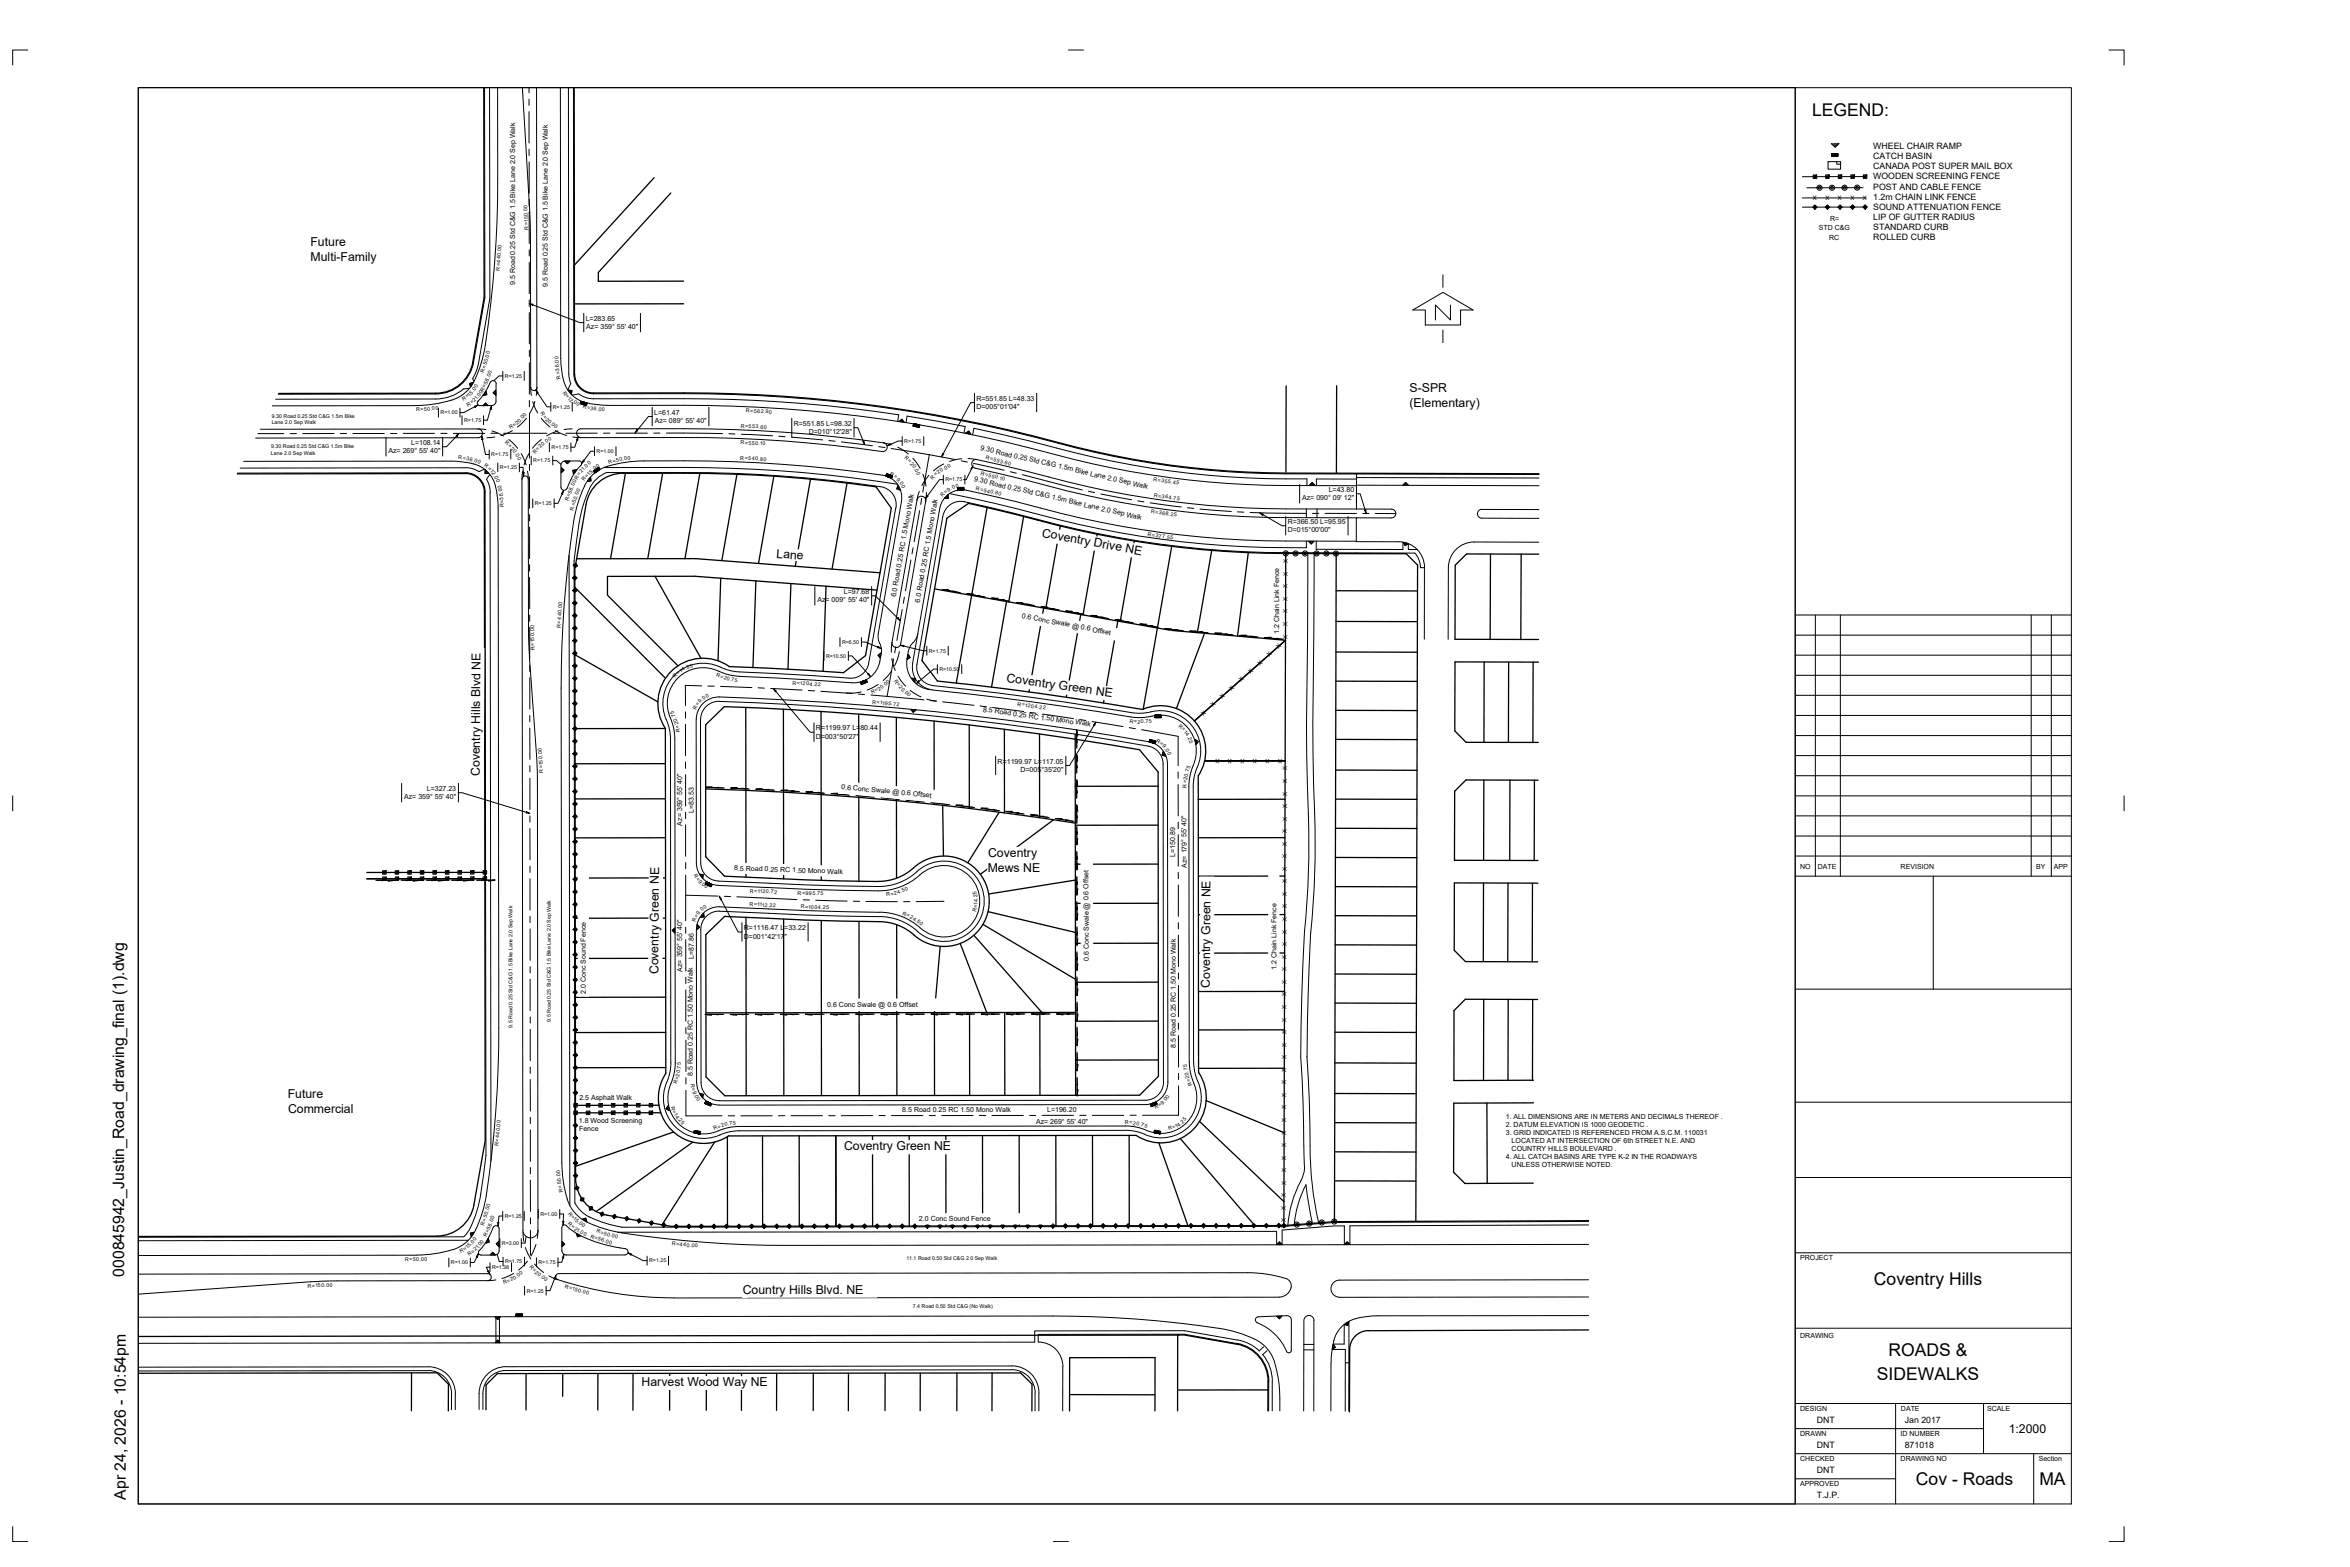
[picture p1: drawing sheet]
<svg xmlns="http://www.w3.org/2000/svg" width="914mm" height="610mm" viewBox="0 0 914 610" stroke-linecap="round" stroke-linejoin="round" font-family="sans-serif">
<defs><g id="words">
<g font-size="6.8">
<text x="705.1" y="44.9">LEGEND:</text>
<text x="729.2" y="500">Coventry Hills</text>
<text x="734.9" y="527.5">ROADS &amp;</text>
<text x="730.3" y="536.9">SIDEWALKS</text>
<text x="745.5" y="577.8">Cov - Roads</text>
<text x="793.5" y="577.8">MA</text>
</g>
<g font-size="6.1">
<text x="48.3" y="496.7" transform="rotate(-90 48.3 496.7)">000845942_Justin_Road_drawing_final (1).dwg</text>
<text x="49" y="583.5" transform="rotate(-90 49 583.5)">Apr 24, 2026 - 10:54pm</text>
</g>
<g font-size="4.8">
<text x="120.8" y="95.8">Future</text>
<text x="120.8" y="101.5">Multi-Family</text>
<text x="548.5" y="152.4">S-SPR</text>
<text x="548.5" y="158.2">(Elementary)</text>
<text x="405.3" y="208.8" transform="rotate(10 405.3 208.8)">Coventry Drive NE</text>
<text x="302" y="217" transform="rotate(4 302 217)">Lane</text>
<text x="391.5" y="265.3" transform="rotate(8 391.5 265.3)">Coventry Green NE</text>
<text x="186.7" y="301.9" transform="rotate(-90 186.7 301.9)">Coventry Hills Blvd NE</text>
<text x="384.5" y="333.4">Coventry</text>
<text x="384.3" y="339.2">Mews NE</text>
<text x="256.2" y="379" transform="rotate(-90 256.2 379)">Coventry Green NE</text>
<text x="470.8" y="384.2" transform="rotate(-90 470.8 384.2)">Coventry Green NE</text>
<text x="112" y="427.3">Future</text>
<text x="112.1" y="433.1">Commercial</text>
<text x="328.4" y="447.5">Coventry Green NE</text>
<text x="289" y="503.2">Country Hills Blvd. NE</text>
<text x="249.7" y="539.2">Harvest Wood Way NE</text>
<text x="781.6" y="557.5">1:2000</text>
</g>
<g font-size="3.4">
<text x="728.9" y="57.9">WHEEL CHAIR RAMP</text>
<text x="728.9" y="61.8">CATCH BASIN</text>
<text x="728.9" y="65.7">CANADA POST SUPER MAIL BOX</text>
<text x="728.9" y="69.6">WOODEN SCREENING FENCE</text>
<text x="728.9" y="77.9">1.2m CHAIN LINK FENCE</text>
<text x="728.9" y="73.9">POST AND CABLE FENCE</text>
<text x="728.9" y="81.8">SOUND ATTENUATION FENCE</text>
<text x="728.9" y="85.7">LIP OF GUTTER RADIUS</text>
<text x="728.9" y="89.6">STANDARD CURB</text>
<text x="728.9" y="93.5">ROLLED CURB</text>
<text x="707" y="553.5">DNT</text>
<text x="741.2" y="553.5">Jan 2017</text>
<text x="707" y="563.2">DNT</text>
<text x="741.2" y="563.2">871018</text>
<text x="707" y="573">DNT</text>
<text x="707" y="582.7">T.J.P.</text>
</g>
<g font-size="2.7">
<text x="707.7" y="89.6">STD C&amp;G</text>
<text x="712.2" y="85.8">R=</text>
<text x="711.8" y="93.4">RC</text>
<text x="200.4" y="110.9" transform="rotate(-90 200.4 110.9)">9.5 Road 0.25 Std C&amp;G 1.5 Bike Lane 2.0 Sep Walk</text>
<text x="213.2" y="111.6" transform="rotate(-90 213.2 111.6)">9.5 Road 0.25 Std C&amp;G 1.5 Bike Lane 2.0 Sep Walk</text>
<text x="227.9" y="124.8">L=283.65</text>
<text x="228.1" y="128.1">Az= 359° 55' 40&quot;</text>
<text x="379.9" y="155.9">R=551.85 L=48.33</text>
<text x="254.5" y="161.4">L=61.47</text>
<text x="379.9" y="159.2">D=005°01'04&quot;</text>
<text x="254.7" y="164.6">Az= 089° 55' 40&quot;</text>
<text x="308.8" y="165.7">R=551.85 L=98.32</text>
<text x="160" y="173.1">L=108.14</text>
<text x="314.7" y="169">D=010°12'28&quot;</text>
<text x="151.2" y="176.4">Az= 269° 55' 40&quot;</text>
<text x="381.4" y="175.1" transform="rotate(13 381.4 175.1)">9.30 Road 0.25 Std C&amp;G 1.5m Bike Lane 2.0 Sep Walk</text>
<text x="379" y="187.1" transform="rotate(13 379 187.1)">9.30 Road 0.25 Std C&amp;G 1.5m Bike Lane 2.0 Sep Walk</text>
<text x="517" y="191.4">L=43.80</text>
<text x="506.7" y="194.7">Az= 090° 09' 12&quot;</text>
<text x="501" y="203.9">R=366.50 L=95.95</text>
<text x="501" y="207.1">D=015°00'00&quot;</text>
<text x="328.4" y="231.1">L=97.68</text>
<text x="348.6" y="232.4" transform="rotate(-80 348.6 232.4)">6.0 Road 0.25 RC 1.5 Mono Walk</text>
<text x="318" y="234.4">Az= 009° 55' 40&quot;</text>
<text x="357.9" y="234.5" transform="rotate(-80 357.9 234.5)">6.0 Road 0.25 RC 1.5 Mono Walk</text>
<text x="397.5" y="240.4" transform="rotate(11 397.5 240.4)">0.6 Conc Swale @ 0.6 Offset</text>
<text x="497.8" y="246.7" transform="rotate(-90 497.8 246.7)">1.2 Chain Link Fence</text>
<text x="382.4" y="276.8" transform="rotate(8 382.4 276.8)">8.5 Road 0.25 RC 1.50 Mono Walk</text>
<text x="317.5" y="284.2">R=1199.97 L=80.44</text>
<text x="317.5" y="287.4">D=003°50'27&quot;</text>
<text x="388.2" y="297.1">R=1199.97 L=117.05</text>
<text x="397.1" y="300.4">D=005°35'20&quot;</text>
<text x="157.3" y="311">Az= 359° 55' 40&quot;</text>
<text x="166.1" y="307.7">L=327.23</text>
<text x="327.3" y="307" transform="rotate(5 327.3 307)">0.6 Conc Swale @ 0.6 Offset</text>
<text x="269.9" y="316.1" transform="rotate(-90 269.9 316.1)">L=83.53</text>
<text x="265.4" y="321.2" transform="rotate(-90 265.4 321.2)">Az= 359° 55' 40&quot;</text>
<text x="457.2" y="333.3" transform="rotate(-90 457.2 333.3)">L=150.89</text>
<text x="285.7" y="338.6" transform="rotate(2 285.7 338.6)">8.5 Road 0.25 RC 1.50 Mono Walk</text>
<text x="461.8" y="337.6" transform="rotate(-90 461.8 337.6)">Az= 179° 55' 40&quot;</text>
<text x="700.5" y="337.9">NO</text>
<text x="707.3" y="337.9">DATE</text>
<text x="739.5" y="337.9">REVISION</text>
<text x="792.3" y="337.9">BY</text>
<text x="799.1" y="337.9">APP</text>
<text x="289.5" y="361.9">R=1116.47 L=33.22</text>
<text x="289.5" y="365.2">D=001°42'17&quot;</text>
<text x="270" y="373" transform="rotate(-90 270 373)">L=87.86</text>
<text x="423.7" y="373.7" transform="rotate(-90 423.7 373.7)">0.6 Conc Swale @ 0.6 Offset</text>
<text x="496.6" y="377.3" transform="rotate(-90 496.6 377.3)">1.2 Chain Link Fence</text>
<text x="265.5" y="378" transform="rotate(-90 265.5 378)">Az= 359° 55' 40&quot;</text>
<text x="228" y="386.6" transform="rotate(-90 228 386.6)">2.0 Conc Sound Fence</text>
<text x="321.9" y="391.6">0.6 Conc Swale @ 0.6 Offset</text>
<text x="457.5" y="407.6" transform="rotate(-90 457.5 407.6)">8.5 Road 0.25 RC 1.50 Mono Walk</text>
<text x="269.6" y="418.7" transform="rotate(-90 269.6 418.7)">8.5 Road 0.25 RC 1.50 Mono Walk</text>
<text x="225.5" y="428.1">2.5 Asphalt Walk</text>
<text x="225.2" y="436.7">1.8 Wood Screening</text>
<text x="351.1" y="432.8">8.5 Road 0.25 RC 1.50 Mono Walk</text>
<text x="403.1" y="437.2">Az= 269° 55' 40&quot;</text>
<text x="407.4" y="432.7">L=196.20</text>
<text x="585.9" y="435.2">1. ALL DIMENSIONS ARE IN METERS AND DECIMALS THEREOF .</text>
<text x="225.3" y="440">Fence</text>
<text x="585.9" y="441.5">3. GRID INDICATED IS REFERENCED FROM A.S.C.M. 110031</text>
<text x="585.9" y="438.3">2. DATUM ELEVATION IS 1000 GEODETIC .</text>
<text x="588.2" y="447.7">COUNTRY HILLS BOULEVARD .</text>
<text x="588.2" y="444.6">LOCATED AT INTERSECTION OF 6th STREET N.E. AND</text>
<text x="585.9" y="450.8">4. ALL CATCH BASINS ARE TYPE K-2 IN THE ROADWAYS</text>
<text x="588.2" y="454">UNLESS OTHERWISE NOTED.</text>
<text x="357.6" y="475.1">2.0 Conc Sound Fence</text>
<text x="700.5" y="490.3">PROJECT</text>
<text x="700.5" y="520.6">DRAWING</text>
<text x="700.5" y="549">DESIGN</text>
<text x="739.7" y="549">DATE</text>
<text x="773.2" y="549">SCALE</text>
<text x="700.5" y="558.7">DRAWN</text>
<text x="739.5" y="558.7">ID NUMBER</text>
<text x="700.5" y="568.5">CHECKED</text>
<text x="739.5" y="568.5">DRAWING NO</text>
<text x="793.3" y="568.5">Section</text>
<text x="700.5" y="578.3">APPROVED</text>
</g>
<g font-size="2.3">
<text x="705.3" y="77.8">X</text>
<text x="710.3" y="77.8">X</text>
<text x="715.1" y="77.8" transform="rotate(-2 715.1 77.8)">X</text>
<text x="720" y="77.8">X</text>
<text x="724.9" y="77.8">X</text>
<text x="501" y="219.1" transform="rotate(-90 501 219.1)">X</text>
<text x="501" y="224" transform="rotate(-90 501 224)">X</text>
<text x="501" y="233.8" transform="rotate(-90 501 233.8)">X</text>
<text x="501" y="228.9" transform="rotate(-90 501 228.9)">X</text>
<text x="501" y="238.7" transform="rotate(-90 501 238.7)">X</text>
<text x="501" y="243.5" transform="rotate(-90 501 243.5)">X</text>
<text x="501" y="248.4" transform="rotate(-90 501 248.4)">X</text>
<text x="493.9" y="255.7" transform="rotate(-42 493.9 255.7)">X</text>
<text x="497.5" y="252.5" transform="rotate(-42 497.5 252.5)">X</text>
<text x="486.6" y="262.2" transform="rotate(-43 486.6 262.2)">X</text>
<text x="490.2" y="258.9" transform="rotate(-41 490.2 258.9)">X</text>
<text x="479.2" y="268.6" transform="rotate(-42 479.2 268.6)">X</text>
<text x="482.9" y="265.4" transform="rotate(-42 482.9 265.4)">X</text>
<text x="471.9" y="275.2" transform="rotate(-43 471.9 275.2)">X</text>
<text x="475.6" y="271.9" transform="rotate(-42 475.6 271.9)">X</text>
<text x="468.3" y="278.4" transform="rotate(-41 468.3 278.4)">X</text>
<text x="474.5" y="295.2" transform="rotate(-180 474.5 295.2)">X</text>
<text x="479.3" y="295.2" transform="rotate(-180 479.3 295.2)">X</text>
<text x="484.2" y="295.2" transform="rotate(-180 484.2 295.2)">X</text>
<text x="489.1" y="295.2" transform="rotate(-180 489.1 295.2)">X</text>
<text x="494" y="295.2" transform="rotate(-180 494 295.2)">X</text>
<text x="498.9" y="295.2" transform="rotate(-180 498.9 295.2)">X</text>
<text x="500.8" y="299.7" transform="rotate(-90 500.8 299.7)">X</text>
<text x="500.8" y="304.6" transform="rotate(-90 500.8 304.6)">X</text>
<text x="500.8" y="309.5" transform="rotate(-90 500.8 309.5)">X</text>
<text x="500.8" y="314.4" transform="rotate(-90 500.8 314.4)">X</text>
<text x="500.8" y="319.2" transform="rotate(-90 500.8 319.2)">X</text>
<text x="500.7" y="329" transform="rotate(-90 500.7 329)">X</text>
<text x="500.7" y="324.1" transform="rotate(-90 500.7 324.1)">X</text>
<text x="500.7" y="333.9" transform="rotate(-90 500.7 333.9)">X</text>
<text x="500.7" y="338.8" transform="rotate(-88 500.7 338.8)">X</text>
<text x="500.7" y="343.6" transform="rotate(-90 500.7 343.6)">X</text>
<text x="500.7" y="353.4" transform="rotate(-90 500.7 353.4)">X</text>
<text x="500.7" y="348.6" transform="rotate(-90 500.7 348.6)">X</text>
<text x="500.7" y="358.3" transform="rotate(-90 500.7 358.3)">X</text>
<text x="500.7" y="363.2" transform="rotate(-90 500.7 363.2)">X</text>
<text x="500.7" y="368.1" transform="rotate(-90 500.7 368.1)">X</text>
<text x="500.6" y="377.9" transform="rotate(-90 500.6 377.9)">X</text>
<text x="500.6" y="373" transform="rotate(-90 500.6 373)">X</text>
<text x="500.6" y="382.7" transform="rotate(-90 500.6 382.7)">X</text>
<text x="500.6" y="387.6" transform="rotate(-90 500.6 387.6)">X</text>
<text x="500.6" y="392.5" transform="rotate(-90 500.6 392.5)">X</text>
<text x="500.6" y="397.4" transform="rotate(-90 500.6 397.4)">X</text>
<text x="500.5" y="407.1" transform="rotate(-90 500.5 407.1)">X</text>
<text x="500.5" y="402.3" transform="rotate(-88 500.5 402.3)">X</text>
<text x="500.5" y="412.1" transform="rotate(-90 500.5 412.1)">X</text>
<text x="500.5" y="416.9" transform="rotate(-90 500.5 416.9)">X</text>
<text x="500.5" y="421.8" transform="rotate(-90 500.5 421.8)">X</text>
<text x="500.5" y="431.6" transform="rotate(-90 500.5 431.6)">X</text>
<text x="500.5" y="426.7" transform="rotate(-90 500.5 426.7)">X</text>
<text x="500.5" y="436.5" transform="rotate(-90 500.5 436.5)">X</text>
<text x="500.5" y="441.4" transform="rotate(-90 500.5 441.4)">X</text>
<text x="500.5" y="446.2" transform="rotate(-90 500.5 446.2)">X</text>
<text x="500.4" y="451.1" transform="rotate(-90 500.4 451.1)">X</text>
<text x="500.4" y="460.9" transform="rotate(-90 500.4 460.9)">X</text>
<text x="500.4" y="456" transform="rotate(-90 500.4 456)">X</text>
<text x="500.4" y="465.8" transform="rotate(-88 500.4 465.8)">X</text>
<text x="500.4" y="470.6" transform="rotate(-90 500.4 470.6)">X</text>
<text x="500.4" y="477.6" transform="rotate(-90 500.4 477.6)">X X</text>
</g>
<g font-size="2">
<text x="205.3" y="82.8" transform="rotate(-94 205.3 82.8)">.00</text>
<text x="205.6" y="89.4" transform="rotate(-92 205.6 89.4)">R=150</text>
<text x="195" y="97.7" transform="rotate(-88 195 97.7)">00</text>
<text x="194.5" y="105.4" transform="rotate(-85 194.5 105.4)">R</text>
<text x="194.6" y="103.7" transform="rotate(-86 194.6 103.7)">=440.</text>
<text x="190.4" y="137.8" transform="rotate(-80 190.4 137.8)">0</text>
<text x="188.9" y="143.5" transform="rotate(-72 188.9 143.5)">=</text>
<text x="189.3" y="142.2" transform="rotate(-73 189.3 142.2)">50.</text>
<text x="190.1" y="139.1" transform="rotate(-77 190.1 139.1)">0</text>
<text x="217.4" y="139.7" transform="rotate(-90 217.4 139.7)">0</text>
<text x="217.4" y="141" transform="rotate(-92 217.4 141)">0</text>
<text x="217.5" y="141.7" transform="rotate(-94 217.5 141.7)">.</text>
<text x="217.5" y="142.9" transform="rotate(-97 217.5 142.9)">6</text>
<text x="188.3" y="145.1" transform="rotate(-70 188.3 145.1)">R</text>
<text x="189.4" y="149.7" transform="rotate(-63 189.4 149.7)">5</text>
<text x="189.9" y="148.5" transform="rotate(-66 189.9 148.5)">6</text>
<text x="190.4" y="147.4" transform="rotate(-67 190.4 147.4)">.</text>
<text x="190.7" y="146.8" transform="rotate(-70 190.7 146.8)">0</text>
<text x="196.5" y="147">R=1.25</text>
<text x="217.7" y="144.3" transform="rotate(-99 217.7 144.3)">3</text>
<text x="217.9" y="145.6" transform="rotate(-100 217.9 145.6)">=</text>
<text x="218.3" y="147.3" transform="rotate(-103 218.3 147.3)">R</text>
<text x="180.4" y="156" transform="rotate(-31 180.4 156)">R</text>
<text x="181.8" y="155" transform="rotate(-39 181.8 155)">=</text>
<text x="182.7" y="154.2" transform="rotate(-45 182.7 154.2)">1</text>
<text x="183.5" y="153.5" transform="rotate(-46 183.5 153.5)">5</text>
<text x="184.3" y="152.6" transform="rotate(-51 184.3 152.6)">.</text>
<text x="184.7" y="152" transform="rotate(-53 184.7 152)">0</text>
<text x="185.5" y="155.5" transform="rotate(-48 185.5 155.5)">1.</text>
<text x="186.5" y="154.3" transform="rotate(-50 186.5 154.3)">0</text>
<text x="188.1" y="152.5" transform="rotate(-61 188.1 152.5)">R</text>
<text x="188.8" y="150.9" transform="rotate(-64 188.8 150.9)">=</text>
<text x="218.9" y="152.8" transform="rotate(57 218.9 152.8)">R</text>
<text x="219.9" y="154.2" transform="rotate(49 219.9 154.2)">=</text>
<text x="220.7" y="155.1" transform="rotate(45 220.7 155.1)">1</text>
<text x="221.5" y="155.8" transform="rotate(39 221.5 155.8)">2</text>
<text x="162" y="160">R</text>
<text x="163.6" y="160" transform="rotate(-2 163.6 160)">=</text>
<text x="165" y="159.9" transform="rotate(-4 165 159.9)">5</text>
<text x="166.4" y="159.8" transform="rotate(-6 166.4 159.8)">0</text>
<text x="167.6" y="159.7" transform="rotate(-8 167.6 159.7)">.00</text>
<text x="171.4" y="161.2">R=1.00</text>
<text x="182.2" y="158.2" transform="rotate(-33 182.2 158.2)">R</text>
<text x="183.6" y="157.2" transform="rotate(-38 183.6 157.2)">=</text>
<text x="184.6" y="156.3" transform="rotate(-42 184.6 156.3)">2</text>
<text x="210.2" y="160.8" transform="rotate(57 210.2 160.8)">R</text>
<text x="215.1" y="159">R=1.25</text>
<text x="222.4" y="156.6" transform="rotate(36 222.4 156.6)">.</text>
<text x="223" y="157" transform="rotate(31 223 157)">0</text>
<text x="224.1" y="157.6" transform="rotate(27 224.1 157.6)">0</text>
<text x="226.6" y="158.7" transform="rotate(15 226.6 158.7)">R</text>
<text x="228.3" y="159.1" transform="rotate(13 228.3 159.1)">=</text>
<text x="229.6" y="159.3" transform="rotate(9 229.6 159.3)">3</text>
<text x="231" y="159.5" transform="rotate(8 231 159.5)">6</text>
<text x="232.2" y="159.8" transform="rotate(9 232.2 159.8)">.</text>
<text x="232.9" y="159.8" transform="rotate(6 232.9 159.8)">0</text>
<text x="234.2" y="159.9" transform="rotate(2 234.2 159.9)">0</text>
<text x="290.2" y="160.4" transform="rotate(3 290.2 160.4)">R</text>
<text x="291.9" y="160.5" transform="rotate(2 291.9 160.5)">=5</text>
<text x="294.6" y="160.6" transform="rotate(4 294.6 160.6)">6</text>
<text x="296" y="160.7" transform="rotate(2 296 160.7)">2</text>
<text x="297.2" y="160.8" transform="rotate(4 297.2 160.8)">.90</text>
<text x="105.7" y="164.9">Lane 2.0 Sep Walk</text>
<text x="105.8" y="162.4">9.30 Road 0.25 Std C&amp;G 1.5m Bike</text>
<text x="180.6" y="164.2">R=1.75</text>
<text x="198.6" y="167.1" transform="rotate(-30 198.6 167.1)">R</text>
<text x="200.1" y="166.1" transform="rotate(-35 200.1 166.1)">=</text>
<text x="201.2" y="165.3" transform="rotate(-39 201.2 165.3)">2</text>
<text x="202.2" y="164.5" transform="rotate(-44 202.2 164.5)">0</text>
<text x="203.1" y="163.6" transform="rotate(-45 203.1 163.6)">.</text>
<text x="203.5" y="163.1" transform="rotate(-48 203.5 163.1)">0</text>
<text x="211.2" y="162.2" transform="rotate(52 211.2 162.2)">=</text>
<text x="212.1" y="163.3" transform="rotate(46 212.1 163.3)">2</text>
<text x="213" y="164.2" transform="rotate(43 213 164.2)">0</text>
<text x="213.9" y="165" transform="rotate(39 213.9 165)">.</text>
<text x="214.4" y="165.4" transform="rotate(36 214.4 165.4)">0</text>
<text x="215.5" y="166.2" transform="rotate(33 215.5 166.2)">0</text>
<text x="288.2" y="166.4" transform="rotate(2 288.2 166.4)">R=553</text>
<text x="295.2" y="166.7">.</text>
<text x="295.9" y="166.7" transform="rotate(2 295.9 166.7)">60</text>
<text x="196.3" y="172.5" transform="rotate(37 196.3 172.5)">R</text>
<text x="197.6" y="173.6" transform="rotate(42 197.6 173.6)">=</text>
<text x="211.2" y="173.4" transform="rotate(-40 211.2 173.4)">0</text>
<text x="212.2" y="172.6" transform="rotate(-36 212.2 172.6)">.</text>
<text x="212.7" y="172.2" transform="rotate(-33 212.7 172.2)">0</text>
<text x="213.8" y="171.5" transform="rotate(-31 213.8 171.5)">0</text>
<text x="288.1" y="172.9" transform="rotate(2 288.1 172.9)">R</text>
<text x="289.8" y="173" transform="rotate(4 289.8 173)">=</text>
<text x="291.2" y="173" transform="rotate(2 291.2 173)">55</text>
<text x="293.9" y="173.1" transform="rotate(4 293.9 173.1)">0.</text>
<text x="295.6" y="173.2" transform="rotate(2 295.6 173.2)">10</text>
<text x="351.9" y="172.3">R=1.75</text>
<text x="105.4" y="176.9">Lane 2.0 Sep Walk</text>
<text x="105.5" y="174.4">9.30 Road 0.25 Std C&amp;G 1.5m Bike</text>
<text x="178.3" y="178.7" transform="rotate(3 178.3 178.7)">R</text>
<text x="180" y="178.9" transform="rotate(6 180 178.9)">=</text>
<text x="181.4" y="179.1" transform="rotate(10 181.4 179.1)">3</text>
<text x="182.7" y="179.3" transform="rotate(11 182.7 179.3)">6</text>
<text x="183.9" y="179.6" transform="rotate(12 183.9 179.6)">.</text>
<text x="184.6" y="179.7" transform="rotate(15 184.6 179.7)">0</text>
<text x="191.2" y="177.5">R=1.75</text>
<text x="198.6" y="174.6" transform="rotate(46 198.6 174.6)">2</text>
<text x="199.5" y="175.5" transform="rotate(53 199.5 175.5)">0</text>
<text x="200.2" y="176.5" transform="rotate(54 200.2 176.5)">.</text>
<text x="200.6" y="177.1" transform="rotate(56 200.6 177.1)">0</text>
<text x="207.5" y="179.9">R=1.75</text>
<text x="208.3" y="176.7" transform="rotate(-55 208.3 176.7)">R</text>
<text x="209.3" y="175.3" transform="rotate(-48 209.3 175.3)">=</text>
<text x="210.3" y="174.3" transform="rotate(-46 210.3 174.3)">2</text>
<text x="214.6" y="174.7">R=1.75</text>
<text x="232.1" y="176.3">R=1.00</text>
<text x="238.5" y="180" transform="rotate(-13 238.5 180)">=5</text>
<text x="241.2" y="179.4" transform="rotate(-11 241.2 179.4)">0</text>
<text x="242.4" y="179.2" transform="rotate(-9 242.4 179.2)">.</text>
<text x="243" y="179.1" transform="rotate(-8 243 179.1)">0</text>
<text x="244.3" y="178.9" transform="rotate(-6 244.3 178.9)">0</text>
<text x="288" y="178.9" transform="rotate(2 288 178.9)">R=5</text>
<text x="292.5" y="179.1" transform="rotate(4 292.5 179.1)">40. 0</text>
<text x="295.7" y="179.3" transform="rotate(2 295.7 179.3)">8</text>
<text x="351.8" y="178.2" transform="rotate(41 351.8 178.2)">R</text>
<text x="353.1" y="179.3" transform="rotate(44 353.1 179.3)">=</text>
<text x="383.4" y="178.7" transform="rotate(13 383.4 178.7)">R=5</text>
<text x="387.8" y="179.6" transform="rotate(15 387.8 179.6)">5</text>
<text x="389" y="179.9" transform="rotate(13 389 179.9)">3.60</text>
<text x="185.8" y="180.1" transform="rotate(18 185.8 180.1)">0</text>
<text x="188.3" y="181.4" transform="rotate(35 188.3 181.4)">R</text>
<text x="189.7" y="182.5" transform="rotate(44 189.7 182.5)">=</text>
<text x="190.6" y="183.3" transform="rotate(49 190.6 183.3)">1</text>
<text x="191.2" y="184.1" transform="rotate(51 191.2 184.1)">2</text>
<text x="191.9" y="185.2" transform="rotate(58 191.9 185.2)">.</text>
<text x="192.3" y="185.7" transform="rotate(61 192.3 185.7)">0</text>
<text x="194.5" y="182.5">R=1.25</text>
<text x="225.5" y="185.1" transform="rotate(-56 225.5 185.1)">=</text>
<text x="226.3" y="184" transform="rotate(-51 226.3 184)">2</text>
<text x="227.1" y="183.1" transform="rotate(-45 227.1 183.1)">1</text>
<text x="227.8" y="182.4" transform="rotate(-48 227.8 182.4)">.</text>
<text x="228.2" y="182" transform="rotate(-44 228.2 182)">0</text>
<text x="228.5" y="185.9" transform="rotate(-52 228.5 185.9)">=</text>
<text x="229.3" y="185" transform="rotate(-47 229.3 185)">1</text>
<text x="229.3" y="181.1" transform="rotate(-39 229.3 181.1)">0</text>
<text x="230" y="184.2" transform="rotate(-44 230 184.2)">5</text>
<text x="230.9" y="183.4" transform="rotate(-42 230.9 183.4)">.</text>
<text x="231.4" y="183" transform="rotate(-36 231.4 183)">0</text>
<text x="232.5" y="182.2" transform="rotate(-31 232.5 182.2)">0</text>
<text x="236.9" y="180.4" transform="rotate(-16 236.9 180.4)">R</text>
<text x="346.1" y="184.9" transform="rotate(27 346.1 184.9)">R</text>
<text x="347.6" y="185.7" transform="rotate(35 347.6 185.7)">=</text>
<text x="354" y="180.3" transform="rotate(50 354 180.3)">2</text>
<text x="354.9" y="181.3" transform="rotate(54 354.9 181.3)">0.</text>
<text x="355.9" y="182.9" transform="rotate(61 355.9 182.9)">0</text>
<text x="364.2" y="185.3" transform="rotate(-42 364.2 185.3)">=</text>
<text x="365.2" y="184.4" transform="rotate(-39 365.2 184.4)">2</text>
<text x="366.3" y="183.6" transform="rotate(-34 366.3 183.6)">0</text>
<text x="367.3" y="183" transform="rotate(-27 367.3 183)">.</text>
<text x="367.9" y="182.7" transform="rotate(-28 367.9 182.7)">0</text>
<text x="369" y="182.1" transform="rotate(-24 369 182.1)">0</text>
<text x="381.5" y="184.9" transform="rotate(13 381.5 184.9)">R</text>
<text x="383.2" y="185.3" transform="rotate(12 383.2 185.3)">=</text>
<text x="384.5" y="185.5" transform="rotate(11 384.5 185.5)">5</text>
<text x="385.8" y="185.8" transform="rotate(13 385.8 185.8)">50.10</text>
<text x="195.5" y="191.1" transform="rotate(-101 195.5 191.1)">0</text>
<text x="195.6" y="191.8" transform="rotate(-99 195.6 191.8)">.</text>
<text x="223.2" y="189.7" transform="rotate(-67 223.2 189.7)">.</text>
<text x="223.4" y="189.1" transform="rotate(-68 223.4 189.1)">0</text>
<text x="224.6" y="186.6" transform="rotate(-60 224.6 186.6)">R</text>
<text x="227.5" y="187.3" transform="rotate(-58 227.5 187.3)">R</text>
<text x="348.7" y="186.6" transform="rotate(45 348.7 186.6)">9</text>
<text x="349.5" y="187.5" transform="rotate(54 349.5 187.5)">.</text>
<text x="350" y="188" transform="rotate(56 350 188)">0</text>
<text x="363" y="186.5" transform="rotate(-50 363 186.5)">R</text>
<text x="367.9" y="187.3">R=1.75</text>
<text x="369.1" y="191.2" transform="rotate(-34 369.1 191.2)">9</text>
<text x="370.1" y="190.7" transform="rotate(-27 370.1 190.7)">.</text>
<text x="370.8" y="190.4" transform="rotate(-22 370.8 190.4)">0</text>
<text x="372.1" y="190" transform="rotate(-13 372.1 190)">0</text>
<text x="379.6" y="190.7" transform="rotate(12 379.6 190.7)">R</text>
<text x="381.3" y="191" transform="rotate(13 381.3 191)">=540. 0</text>
<text x="448.7" y="187.1" transform="rotate(8 448.7 187.1)">R=35 .4</text>
<text x="454.4" y="187.9" transform="rotate(6 454.4 187.9)">5</text>
<text x="457.7" y="188.4" transform="rotate(7 457.7 188.4)">5</text>
<text x="195.8" y="193" transform="rotate(-98 195.8 193)">6</text>
<text x="195.9" y="194.3" transform="rotate(-96 195.9 194.3)">3</text>
<text x="196" y="195.7" transform="rotate(-94 196 195.7)">=</text>
<text x="196.1" y="197.4" transform="rotate(-90 196.1 197.4)">R</text>
<text x="208.1" y="196.5">R=1.25</text>
<text x="221.3" y="195" transform="rotate(-74 221.3 195)">R</text>
<text x="221.8" y="193.4" transform="rotate(-72 221.8 193.4)">=</text>
<text x="222.2" y="192.1" transform="rotate(-68 222.2 192.1)">56</text>
<text x="223.6" y="197" transform="rotate(-73 223.6 197)">=</text>
<text x="224" y="195.7" transform="rotate(-75 224 195.7)">5</text>
<text x="224.4" y="194.4" transform="rotate(-70 224.4 194.4)">0</text>
<text x="224.8" y="193.2" transform="rotate(-67 224.8 193.2)">.</text>
<text x="225" y="192.6" transform="rotate(-70 225 192.6)">0</text>
<text x="366.8" y="193.3" transform="rotate(-51 366.8 193.3)">R</text>
<text x="368" y="192.1" transform="rotate(-42 368 192.1)">=</text>
<text x="387.1" y="192.3" transform="rotate(15 387.1 192.3)">8</text>
<text x="449" y="193.3" transform="rotate(8 449 193.3)">R=3</text>
<text x="453.3" y="193.9" transform="rotate(9 453.3 193.9)">6 .</text>
<text x="454.7" y="194.1" transform="rotate(8 454.7 194.1)">4</text>
<text x="456.6" y="194.3" transform="rotate(6 456.6 194.3)">7</text>
<text x="457.9" y="194.5" transform="rotate(8 457.9 194.5)">5</text>
<text x="223.2" y="198.7" transform="rotate(-75 223.2 198.7)">R</text>
<text x="447.8" y="199.7" transform="rotate(8 447.8 199.7)">R=3</text>
<text x="452.2" y="200.3" transform="rotate(7 452.2 200.3)">6</text>
<text x="453.5" y="200.4" transform="rotate(9 453.5 200.4)">8</text>
<text x="454.7" y="200.6" transform="rotate(8 454.7 200.6)">.</text>
<text x="455.5" y="200.7" transform="rotate(7 455.5 200.7)">25</text>
<text x="446.5" y="208.6" transform="rotate(8 446.5 208.6)">R=</text>
<text x="449.6" y="209.1" transform="rotate(9 449.6 209.1)">3</text>
<text x="450.8" y="209.3" transform="rotate(6 450.8 209.3)">77</text>
<text x="453.4" y="209.6" transform="rotate(4 453.4 209.6)">.</text>
<text x="454.1" y="209.7" transform="rotate(9 454.1 209.7)">5</text>
<text x="455.4" y="209.8" transform="rotate(6 455.4 209.8)">5</text>
<text x="218.2" y="244.3" transform="rotate(-87 218.2 244.3)">R</text>
<text x="218.3" y="242.6" transform="rotate(-86 218.3 242.6)">=440.00</text>
<text x="207.9" y="247.6" transform="rotate(-90 207.9 247.6)">0.00</text>
<text x="208" y="251.1" transform="rotate(-92 208 251.1)">=15</text>
<text x="327.6" y="250.5">R=6.50</text>
<text x="208.1" y="252.8" transform="rotate(-93 208.1 252.8)">R</text>
<text x="321.4" y="255.9">R=10.50</text>
<text x="361.4" y="253.9">R=1.75</text>
<text x="262.7" y="263.8" transform="rotate(-47 262.7 263.8)">R</text>
<text x="263.9" y="262.5" transform="rotate(-41 263.9 262.5)">=</text>
<text x="264.9" y="261.8" transform="rotate(-34 264.9 261.8)">1</text>
<text x="265.8" y="261.2" transform="rotate(-31 265.8 261.2)">4</text>
<text x="266.8" y="260.6" transform="rotate(-25 266.8 260.6)">.2</text>
<text x="268.7" y="259.7" transform="rotate(-18 268.7 259.7)">5</text>
<text x="278.6" y="263.1" transform="rotate(25 278.6 263.1)">R</text>
<text x="280.1" y="263.8" transform="rotate(21 280.1 263.8)">=</text>
<text x="365.5" y="261">R=10.50</text>
<text x="281.5" y="264.3" transform="rotate(19 281.5 264.3)">2</text>
<text x="282.7" y="264.6" transform="rotate(13 282.7 264.6)">0</text>
<text x="283.9" y="264.9" transform="rotate(9 283.9 264.9)">.7</text>
<text x="285.9" y="265.2" transform="rotate(6 285.9 265.2)">5</text>
<text x="308.3" y="266.3" transform="rotate(3 308.3 266.3)">R</text>
<text x="310" y="266.4" transform="rotate(4 310 266.4)">= 204.</text>
<text x="311.3" y="266.5" transform="rotate(2 311.3 266.5)">1</text>
<text x="316.9" y="266.9" transform="rotate(2 316.9 266.9)">2</text>
<text x="318.2" y="266.9" transform="rotate(4 318.2 266.9)">2</text>
<text x="340.9" y="269.4" transform="rotate(-27 340.9 269.4)">=</text>
<text x="342" y="268.7" transform="rotate(-31 342 268.7)">2</text>
<text x="343.1" y="268" transform="rotate(-36 343.1 268)">0</text>
<text x="344.2" y="267.3" transform="rotate(-39 344.2 267.3)">.</text>
<text x="344.7" y="266.9" transform="rotate(-40 344.7 266.9)">0</text>
<text x="345.6" y="266" transform="rotate(-44 345.6 266)">0</text>
<text x="347.8" y="264.8" transform="rotate(59 347.8 264.8)">R</text>
<text x="348.8" y="266.2" transform="rotate(55 348.8 266.2)">=</text>
<text x="349.6" y="267.3" transform="rotate(50 349.6 267.3)">2</text>
<text x="350.5" y="268.3" transform="rotate(47 350.5 268.3)">0</text>
<text x="351.4" y="269.1" transform="rotate(42 351.4 269.1)">.0</text>
<text x="271.7" y="274.6" transform="rotate(-56 271.7 274.6)">=</text>
<text x="272.5" y="273.5" transform="rotate(-48 272.5 273.5)">9</text>
<text x="273.4" y="272.7" transform="rotate(-42 273.4 272.7)">.</text>
<text x="273.9" y="272.3" transform="rotate(-37 273.9 272.3)">0</text>
<text x="275" y="271.6" transform="rotate(-28 275 271.6)">0</text>
<text x="339.3" y="270.2" transform="rotate(-24 339.3 270.2)">R</text>
<text x="339.4" y="273.8" transform="rotate(5 339.4 273.8)">R</text>
<text x="341.1" y="273.9" transform="rotate(4 341.1 273.9)">= 19 .72</text>
<text x="342.3" y="274.1" transform="rotate(6 342.3 274.1)">1</text>
<text x="345.6" y="274.3" transform="rotate(7 345.6 274.3)">5</text>
<text x="352.9" y="270.4" transform="rotate(37 352.9 270.4)">0</text>
<text x="395.8" y="274.6" transform="rotate(8 395.8 274.6)">R</text>
<text x="397.5" y="274.8" transform="rotate(6 397.5 274.8)">=1</text>
<text x="399.8" y="275.1" transform="rotate(8 399.8 275.1)">2</text>
<text x="401.1" y="275.2" transform="rotate(6 401.1 275.2)">04</text>
<text x="403.7" y="275.6" transform="rotate(9 403.7 275.6)">.</text>
<text x="404.4" y="275.7" transform="rotate(6 404.4 275.7)">2</text>
<text x="405.7" y="275.9" transform="rotate(8 405.7 275.9)">2</text>
<text x="262.5" y="277.5" transform="rotate(-117 262.5 277.5)">5</text>
<text x="263" y="278.7" transform="rotate(-114 263 278.7)">7</text>
<text x="263.3" y="279.3" transform="rotate(-113 263.3 279.3)">.</text>
<text x="263.6" y="280.4" transform="rotate(-110 263.6 280.4)">0</text>
<text x="264.1" y="281.7" transform="rotate(-105 264.1 281.7)">2</text>
<text x="270.9" y="276.2" transform="rotate(-66 270.9 276.2)">R</text>
<text x="439.5" y="281.2" transform="rotate(10 439.5 281.2)">R</text>
<text x="441.2" y="281.4" transform="rotate(4 441.2 281.4)">=</text>
<text x="442.6" y="281.5">2</text>
<text x="443.9" y="281.4" transform="rotate(-2 443.9 281.4)">0</text>
<text x="445.2" y="281.4" transform="rotate(-4 445.2 281.4)">.</text>
<text x="445.8" y="281.3" transform="rotate(-6 445.8 281.3)">7</text>
<text x="447.1" y="281.1" transform="rotate(-10 447.1 281.1)">5</text>
<text x="264.4" y="283" transform="rotate(-102 264.4 283)">=</text>
<text x="264.7" y="284.7" transform="rotate(-98 264.7 284.7)">R</text>
<text x="458.4" y="282.6" transform="rotate(36 458.4 282.6)">R</text>
<text x="459.7" y="283.7" transform="rotate(45 459.7 283.7)">=</text>
<text x="460.5" y="284.6" transform="rotate(51 460.5 284.6)">1</text>
<text x="461.2" y="285.5" transform="rotate(54 461.2 285.5)">4</text>
<text x="461.8" y="286.5" transform="rotate(63 461.8 286.5)">.</text>
<text x="462.1" y="287.2" transform="rotate(66 462.1 287.2)">2</text>
<text x="211" y="293.4" transform="rotate(-94 211 293.4)">00</text>
<text x="449.7" y="288.6" transform="rotate(27 449.7 288.6)">R</text>
<text x="451.1" y="289.5" transform="rotate(38 451.1 289.5)">=</text>
<text x="452.2" y="290.4" transform="rotate(45 452.2 290.4)">9</text>
<text x="453" y="291.3" transform="rotate(51 453 291.3)">.</text>
<text x="453.4" y="291.8" transform="rotate(57 453.4 291.8)">0</text>
<text x="462.6" y="288.4" transform="rotate(72 462.6 288.4)">5</text>
<text x="211.1" y="294.1" transform="rotate(-90 211.1 294.1)">.</text>
<text x="211.1" y="295.3" transform="rotate(-94 211.1 295.3)">0</text>
<text x="462.9" y="299" transform="rotate(-71 462.9 299)">5</text>
<text x="211.3" y="300.6" transform="rotate(-92 211.3 300.6)">R=15</text>
<text x="461.8" y="304.8" transform="rotate(-86 461.8 304.8)">=</text>
<text x="462" y="303.4" transform="rotate(-81 462 303.4)">2</text>
<text x="462.1" y="302.1" transform="rotate(-79 462.1 302.1)">0</text>
<text x="462.4" y="300.9" transform="rotate(-77 462.4 300.9)">.</text>
<text x="462.6" y="300.3" transform="rotate(-75 462.6 300.3)">7</text>
<text x="461.8" y="306.5" transform="rotate(-92 461.8 306.5)">R</text>
<text x="269.9" y="340.6" transform="rotate(63 269.9 340.6)">R</text>
<text x="270.7" y="342" transform="rotate(54 270.7 342)">=</text>
<text x="271.6" y="343.1" transform="rotate(48 271.6 343.1)">9</text>
<text x="272.4" y="343.9" transform="rotate(39 272.4 343.9)">.</text>
<text x="273" y="344.4" transform="rotate(37 273 344.4)">0</text>
<text x="274.1" y="345.1" transform="rotate(31 274.1 345.1)">0</text>
<text x="291.8" y="347.2" transform="rotate(3 291.8 347.2)">R</text>
<text x="293.5" y="347.2" transform="rotate(4 293.5 347.2)">=</text>
<text x="294.7" y="347.3" transform="rotate(2 294.7 347.3)">1120</text>
<text x="299.2" y="347.5" transform="rotate(4 299.2 347.5)">. 2</text>
<text x="299.9" y="347.6" transform="rotate(2 299.9 347.6)">7</text>
<text x="349.4" y="347.7" transform="rotate(-15 349.4 347.7)">4</text>
<text x="350.5" y="347.3" transform="rotate(-18 350.5 347.3)">.</text>
<text x="351.2" y="347.1" transform="rotate(-20 351.2 347.1)">5</text>
<text x="352.4" y="346.6" transform="rotate(-24 352.4 346.6)">0</text>
<text x="380.1" y="347.8" transform="rotate(-103 380.1 347.8)">5</text>
<text x="274.2" y="353.7" transform="rotate(-34 274.2 353.7)">0</text>
<text x="291.7" y="352.5" transform="rotate(2 291.7 352.5)">R=111</text>
<text x="297.5" y="352.7" transform="rotate(4 297.5 352.7)">2</text>
<text x="298.7" y="352.8">.</text>
<text x="299.4" y="352.8" transform="rotate(2 299.4 352.8)">2</text>
<text x="300.7" y="352.9" transform="rotate(4 300.7 352.9)">2</text>
<text x="310.4" y="348.1" transform="rotate(2 310.4 348.1)">R=995</text>
<text x="311.6" y="353.4" transform="rotate(2 311.6 353.4)">R=1004</text>
<text x="317.3" y="348.3" transform="rotate(4 317.3 348.3)">.</text>
<text x="318" y="348.3" transform="rotate(2 318 348.3)">75</text>
<text x="319.5" y="353.7" transform="rotate(4 319.5 353.7)">.</text>
<text x="320.2" y="353.7" transform="rotate(2 320.2 353.7)">25</text>
<text x="345" y="348.6" transform="rotate(-8 345 348.6)">R</text>
<text x="346.7" y="348.4" transform="rotate(-10 346.7 348.4)">=</text>
<text x="348.1" y="348.1" transform="rotate(-13 348.1 348.1)">2</text>
<text x="380.2" y="353.3" transform="rotate(-80 380.2 353.3)">=</text>
<text x="380.4" y="349.1" transform="rotate(-97 380.4 349.1)">2</text>
<text x="380.4" y="352.1" transform="rotate(-86 380.4 352.1)">1</text>
<text x="380.4" y="349.7" transform="rotate(-94 380.4 349.7)">.</text>
<text x="380.5" y="351" transform="rotate(-88 380.5 351)">4</text>
<text x="270.6" y="358.8" transform="rotate(-72 270.6 358.8)">R</text>
<text x="271.3" y="357.2" transform="rotate(-61 271.3 357.2)">=</text>
<text x="271.9" y="356" transform="rotate(-54 271.9 356)">9</text>
<text x="272.7" y="355.1" transform="rotate(-45 272.7 355.1)">.</text>
<text x="273.2" y="354.6" transform="rotate(-42 273.2 354.6)">0</text>
<text x="351.1" y="355.8" transform="rotate(22 351.1 355.8)">R</text>
<text x="352.6" y="356.5" transform="rotate(25 352.6 356.5)">=</text>
<text x="353.9" y="357.1" transform="rotate(28 353.9 357.1)">2</text>
<text x="355" y="357.8" transform="rotate(32 355 357.8)">4</text>
<text x="356.1" y="358.5" transform="rotate(36 356.1 358.5)">.5</text>
<text x="357.7" y="359.6" transform="rotate(39 357.7 359.6)">0</text>
<text x="379.7" y="355" transform="rotate(-72 379.7 355)">R</text>
<text x="199.4" y="399.7" transform="rotate(-90 199.4 399.7)">9.5 Road 0.25 Std C&amp;G 1.5 Bike Lane 2.0 Sep Walk</text>
<text x="214.4" y="397.5" transform="rotate(-90 214.4 397.5)">9.5 Road 0.25 Std C&amp;G 1.5 Bike Lane 2.0 Sep Walk</text>
<text x="264.3" y="418.9" transform="rotate(-77 264.3 418.9)">2</text>
<text x="264.6" y="417.6" transform="rotate(-80 264.6 417.6)">0</text>
<text x="264.8" y="416.4" transform="rotate(-82 264.8 416.4)">.</text>
<text x="264.9" y="415.8" transform="rotate(-84 264.9 415.8)">7</text>
<text x="265" y="414.4" transform="rotate(-88 265 414.4)">5</text>
<text x="462" y="414.9" transform="rotate(-94 462 414.9)">5</text>
<text x="462.2" y="416.2" transform="rotate(-98 462.2 416.2)">7</text>
<text x="462.5" y="418.1" transform="rotate(-103 462.5 418.1)">0.</text>
<text x="462.9" y="419.3" transform="rotate(-107 462.9 419.3)">2</text>
<text x="263.4" y="421.8" transform="rotate(-69 263.4 421.8)">R</text>
<text x="263.9" y="420.2" transform="rotate(-72 263.9 420.2)">=</text>
<text x="268.8" y="421.8" transform="rotate(87 268.8 421.8)">R</text>
<text x="269.1" y="423.4" transform="rotate(77 269.1 423.4)">=</text>
<text x="269.4" y="424.8" transform="rotate(70 269.4 424.8)">9</text>
<text x="269.9" y="425.9" transform="rotate(63 269.9 425.9)">.</text>
<text x="463.3" y="420.7" transform="rotate(-111 463.3 420.7)">=</text>
<text x="464" y="422.2" transform="rotate(-115 464 422.2)">R</text>
<text x="261.1" y="430.7" transform="rotate(75 261.1 430.7)">R</text>
<text x="270.2" y="426.5" transform="rotate(62 270.2 426.5)">0</text>
<text x="449.6" y="431.2" transform="rotate(-22 449.6 431.2)">R</text>
<text x="451.2" y="430.5" transform="rotate(-31 451.2 430.5)">=</text>
<text x="452.3" y="429.7" transform="rotate(-39 452.3 429.7)">9</text>
<text x="453.2" y="428.9" transform="rotate(-45 453.2 428.9)">.</text>
<text x="453.7" y="428.4" transform="rotate(-46 453.7 428.4)">0</text>
<text x="261.6" y="432.3" transform="rotate(67 261.6 432.3)">=</text>
<text x="262.2" y="433.4" transform="rotate(61 262.2 433.4)">1</text>
<text x="262.7" y="434.4" transform="rotate(58 262.7 434.4)">4</text>
<text x="263.4" y="435.3" transform="rotate(54 263.4 435.3)">.</text>
<text x="263.8" y="435.9" transform="rotate(48 263.8 435.9)">2</text>
<text x="264.8" y="436.8" transform="rotate(42 264.8 436.8)">5</text>
<text x="283.3" y="437.9" transform="rotate(-13 283.3 437.9)">.</text>
<text x="284" y="437.8" transform="rotate(-10 284 437.8)">7</text>
<text x="285.3" y="437.5" transform="rotate(-7 285.3 437.5)">5</text>
<text x="437.7" y="437.2">R</text>
<text x="439.4" y="437.3" transform="rotate(4 439.4 437.3)">=</text>
<text x="440.8" y="437.5" transform="rotate(9 440.8 437.5)">2</text>
<text x="442.1" y="437.6" transform="rotate(11 442.1 437.6)">0</text>
<text x="443.3" y="437.9" transform="rotate(13 443.3 437.9)">.</text>
<text x="459.6" y="437.6" transform="rotate(-36 459.6 437.6)">.</text>
<text x="460.1" y="437.1" transform="rotate(-40 460.1 437.1)">2</text>
<text x="461.1" y="436.2" transform="rotate(-45 461.1 436.2)">5</text>
<text x="194.3" y="442.8" transform="rotate(-86 194.3 442.8)">4</text>
<text x="194.4" y="441.5" transform="rotate(-84 194.4 441.5)">40</text>
<text x="194.6" y="438.9" transform="rotate(-86 194.6 438.9)">. 0</text>
<text x="194.7" y="438.3" transform="rotate(-83 194.7 438.3)">0</text>
<text x="278" y="439.7" transform="rotate(-27 278 439.7)">R</text>
<text x="279.6" y="439" transform="rotate(-21 279.6 439)">=</text>
<text x="280.9" y="438.6" transform="rotate(-18 280.9 438.6)">2</text>
<text x="282.1" y="438.1" transform="rotate(-15 282.1 438.1)">0</text>
<text x="443.9" y="438.1" transform="rotate(16 443.9 438.1)">7</text>
<text x="445.2" y="438.5" transform="rotate(20 445.2 438.5)">5</text>
<text x="454.9" y="439.8" transform="rotate(-13 454.9 439.8)">R</text>
<text x="456.5" y="439.3" transform="rotate(-21 456.5 439.3)">=</text>
<text x="457.6" y="438.8" transform="rotate(-27 457.6 438.8)">1</text>
<text x="458.6" y="438.3" transform="rotate(-31 458.6 438.3)">4</text>
<text x="194" y="446" transform="rotate(-83 194 446)">R</text>
<text x="194.1" y="444.3" transform="rotate(-84 194.1 444.3)">=</text>
<text x="218" y="457.5" transform="rotate(-97 218 457.5)">0</text>
<text x="218.1" y="458.2" transform="rotate(-94 218.1 458.2)">. 0</text>
<text x="218.5" y="460.7" transform="rotate(-99 218.5 460.7)">50</text>
<text x="218.8" y="462.1" transform="rotate(-102 218.8 462.1)">=</text>
<text x="219.1" y="463.7" transform="rotate(-103 219.1 463.7)">R</text>
<text x="189.3" y="473.9" transform="rotate(-71 189.3 473.9)">5</text>
<text x="189.7" y="472.7" transform="rotate(-72 189.7 472.7)">0</text>
<text x="190.1" y="471.5" transform="rotate(-73 190.1 471.5)">.</text>
<text x="190.2" y="470.9" transform="rotate(-75 190.2 470.9)">0</text>
<text x="196.4" y="473.8">R=1.25</text>
<text x="210.3" y="473">R=1.00</text>
<text x="221" y="472.1" transform="rotate(54 221 472.1)">R</text>
<text x="222.1" y="473.4" transform="rotate(49 222.1 473.4)">=</text>
<text x="188.2" y="476.8" transform="rotate(-68 188.2 476.8)">R</text>
<text x="188.9" y="475.2" transform="rotate(-69 188.9 475.2)">=</text>
<text x="190.1" y="479.8" transform="rotate(-65 190.1 479.8)">=</text>
<text x="190.6" y="478.5" transform="rotate(-68 190.6 478.5)">56</text>
<text x="191.5" y="476.2" transform="rotate(-69 191.5 476.2)">.</text>
<text x="191.8" y="475.5" transform="rotate(-71 191.8 475.5)">0</text>
<text x="220.9" y="476.3" transform="rotate(44 220.9 476.3)">R</text>
<text x="222.2" y="477.5" transform="rotate(38 222.2 477.5)">=</text>
<text x="222.9" y="474.3" transform="rotate(44 222.9 474.3)">1</text>
<text x="223.3" y="478.3" transform="rotate(34 223.3 478.3)">2</text>
<text x="223.7" y="475" transform="rotate(40 223.7 475)">5</text>
<text x="224.2" y="479" transform="rotate(31 224.2 479)">1</text>
<text x="224.6" y="475.8" transform="rotate(36 224.6 475.8)">.</text>
<text x="225.1" y="479.5" transform="rotate(30 225.1 479.5)">.</text>
<text x="225.2" y="476.2" transform="rotate(34 225.2 476.2)">0</text>
<text x="225.7" y="479.7" transform="rotate(28 225.7 479.7)">0</text>
<text x="226.3" y="476.9" transform="rotate(29 226.3 476.9)">0</text>
<text x="231.9" y="479.4" transform="rotate(20 231.9 479.4)">R</text>
<text x="233.5" y="479.9" transform="rotate(17 233.5 479.9)">=</text>
<text x="181.8" y="485.8" transform="rotate(-37 181.8 485.8)">1</text>
<text x="182.6" y="485.2" transform="rotate(-39 182.6 485.2)">5</text>
<text x="183.5" y="484.4" transform="rotate(-42 183.5 484.4)">.</text>
<text x="184" y="483.9" transform="rotate(-46 184 483.9)">0</text>
<text x="186.5" y="485.3" transform="rotate(-48 186.5 485.3)">.</text>
<text x="187" y="484.8" transform="rotate(-50 187 484.8)">0</text>
<text x="189.3" y="481.3" transform="rotate(-64 189.3 481.3)">R</text>
<text x="195.3" y="484.3">R=3.00</text>
<text x="226.9" y="480.3" transform="rotate(24 226.9 480.3)">0</text>
<text x="229.6" y="481.5" transform="rotate(22 229.6 481.5)">R</text>
<text x="231.3" y="482.1" transform="rotate(18 231.3 482.1)">=5</text>
<text x="233.8" y="483" transform="rotate(17 233.8 483)">6</text>
<text x="234.9" y="480.3" transform="rotate(15 234.9 480.3)">50</text>
<text x="235" y="483.3" transform="rotate(13 235 483.3)">.00</text>
<text x="237.3" y="481" transform="rotate(13 237.3 481)">.0</text>
<text x="239.3" y="481.4" transform="rotate(10 239.3 481.4)">0</text>
<text x="261.4" y="484.4" transform="rotate(5 261.4 484.4)">R</text>
<text x="263" y="484.6" transform="rotate(4 263 484.6)">=</text>
<text x="264.4" y="484.7" transform="rotate(7 264.4 484.7)">4</text>
<text x="265.8" y="484.8" transform="rotate(6 265.8 484.8)">40</text>
<text x="268.3" y="485.1" transform="rotate(4 268.3 485.1)">. 0</text>
<text x="269" y="485.1" transform="rotate(6 269 485.1)">0</text>
<text x="157.6" y="490.4" transform="rotate(5 157.6 490.4)">R</text>
<text x="159.2" y="490.5" transform="rotate(2 159.2 490.5)">=5</text>
<text x="162" y="490.5" transform="rotate(-2 162 490.5)">0</text>
<text x="163.2" y="490.5" transform="rotate(-4 163.2 490.5)">. 0</text>
<text x="163.8" y="490.5" transform="rotate(-2 163.8 490.5)">0</text>
<text x="175.5" y="491.9">R=1.00</text>
<text x="179.3" y="487.4" transform="rotate(-26 179.3 487.4)">R</text>
<text x="180.7" y="486.5" transform="rotate(-32 180.7 486.5)">=</text>
<text x="182.6" y="488.7" transform="rotate(-35 182.6 488.7)">R</text>
<text x="184" y="487.7" transform="rotate(-39 184 487.7)">=</text>
<text x="185" y="486.8" transform="rotate(-42 185 486.8)">2</text>
<text x="185.9" y="486" transform="rotate(-46 185.9 486)">1</text>
<text x="196.5" y="491.5">R=1.75</text>
<text x="209.5" y="491.8">R=1.75</text>
<text x="252.6" y="491.1">R=1.25</text>
<text x="352.7" y="490">11.1 Road 0.50 Std C&amp;G 2.0 Sep Walk</text>
<text x="191.5" y="493.7">R=1.38</text>
<text x="200" y="497.9" transform="rotate(-29 200 497.9)">0</text>
<text x="201.1" y="497.3" transform="rotate(-32 201.1 497.3)">.0</text>
<text x="202.7" y="496.2" transform="rotate(-36 202.7 496.2)">0</text>
<text x="205.9" y="492.8" transform="rotate(51 205.9 492.8)">R</text>
<text x="207" y="494.1" transform="rotate(46 207 494.1)">=</text>
<text x="208" y="495.1" transform="rotate(44 208 495.1)">2</text>
<text x="209" y="495.9" transform="rotate(39 209 495.9)">0</text>
<text x="210" y="496.7" transform="rotate(36 210 496.7)">.</text>
<text x="210.5" y="497.1" transform="rotate(33 210.5 497.1)">0</text>
<text x="211.6" y="497.8" transform="rotate(31 211.6 497.8)">0</text>
<text x="119.8" y="501" transform="rotate(-5 119.8 501)">R</text>
<text x="121.5" y="500.9" transform="rotate(-4 121.5 500.9)">=15</text>
<text x="125.1" y="500.6" transform="rotate(-2 125.1 500.6)">0</text>
<text x="126.3" y="500.6" transform="rotate(-4 126.3 500.6)">.</text>
<text x="127" y="500.6" transform="rotate(-2 127 500.6)">00</text>
<text x="196" y="499.6" transform="rotate(-17 196 499.6)">R</text>
<text x="197.6" y="499" transform="rotate(-21 197.6 499)">=</text>
<text x="198.9" y="498.5" transform="rotate(-25 198.9 498.5)">2</text>
<text x="205" y="502.8">R=1.25</text>
<text x="219.7" y="501" transform="rotate(17 219.7 501)">R</text>
<text x="221.3" y="501.5" transform="rotate(16 221.3 501.5)">=</text>
<text x="222.5" y="501.8" transform="rotate(15 222.5 501.8)">150</text>
<text x="226" y="502.7" transform="rotate(13 226 502.7)">.</text>
<text x="226.6" y="502.9" transform="rotate(15 226.6 502.9)">00</text>
<text x="355.2" y="508.7">7.4 Road 0.50 Std C&amp;G (No Walk)</text>
</g>
</g></defs>
<!-- layer: LEG-LOTS -->
<g fill="none" stroke="#000" stroke-width=".51">
<path d="M243.4 184.1l-5.8 33.3M257.8 184.1l-5.8 33.3M272.3 184.1l-5.8 33.2M286.8 184.5l-5.9 33.6M301.1 185.2l-6 34M315.4 186.4l-6 33.9M329.6 187.9l-5.8 33.5M384.1 197.4l-12 68.3M398.3 200.9l-5.8 33.3M412.6 204.6l-5.7 32.1M426.9 207.8l-5.5 31.4M441.4 210.5l-5.5 31.3"/>
<path d="M455.9 212.5l-11.1 63.4M471.5 214.1l-5.6 32M485.7 215l-4.2 32.5M580 215.5l-.2 33.2M591.9 215.5l-.1 33.3M254.9 224.2l17.8 31.9M280.4 224.9l-1 32.2M294.1 226l-1.1 33.7M307.7 227l-1.1 33.3M321.4 228.1l-1.1 33M391.7 234l-5.9 33.3M406.1 236.5l-5.7 32.7"/>
<path d="M420.5 239l-5.6 32.2M519.9 229.8l31.6 .1M223.7 254.7l32.3 18.3M435 241.6l-5.6 31.9M468.7 246.3l-11 29.4M500.2 249.1l-35.5 31.4M519.8 241.8h31.7M519.8 253.6l31.7 .1M577.5 257.5l-.1 31.3M587 257.5l-.1 31.3M596.5 257.6v31.2M290.2 275.2l.1 66"/>
<path d="M304.8 275.9l.1 66M319.5 276.8l.1 65.7M334.1 277.8l.1 65M348.8 279.1l.1 62.6M519.8 276.3l31.6 .1M519.8 265l31.7 .1M258.9 283.4h-35.1M258.9 297.1h-35.1M363.5 280.5v32.4M377.1 282l.1 32.5M390.8 283.7v32.5M404.5 285.5v32.6"/>
<path d="M500.1 296h-31.4M519.7 287.6l31.7 .1M519.7 299.6l31.7 .1M258.9 310.8h-35.1M366.8 313.3l.3 19.7M388.7 316.1l-12.1 19.5M410 318.9l-28.5 21.2M450.6 305.8l-32.2 .1M500 310.9l-33.8 .1M519.7 310.9l31.6 .1M577.4 303.4l-.1 31.3M587.5 303.5l-.1 31.2"/>
<path d="M597.1 303.5l-.1 31.3M259 325.9l-35.2 .1M450.6 321h-32.2M450.7 336.2h-32.3M500 325.9h-33.7M519.6 333.6l31.7 .1M519.6 322.2l31.7 .1M259 341.5l-35.2 .1M259 357.2h-35.2M290.3 356.9l.1 69.3M304.9 357.6l.1 68.6M319.6 358.1v68.1"/>
<path d="M334.2 358.5l.1 67.7M348.9 359.7l.1 66.5M382.5 359.6l36 21.4M384.5 354.7l34 8M418.4 342.4l-33.7 5.4M450.7 351.4h-32.2M499.9 355.8h-33.6M499.9 340.8l-33.6 .1M519.5 356.2l31.7 .1M519.6 344.9l31.7 .1M577.2 343.5v30.6M586.8 343.5l-.1 30.6"/>
<path d="M596.3 343.6l-.1 30.6M259 372.8l-35.2 .1M365.8 368.2l-2.2 25.7v32.3M373.6 367l10.3 26.9M379 363.8l26.4 30.1M450.7 366.9l-32.2 .1M499.9 370.7l-33.6 .1M519.5 367.6l31.7 .1M519.5 378.9l31.7 .1M259 387.9l-35.1 .1M377.3 393.9v32.3M390.9 393.9l.1 32.2"/>
<path d="M404.6 393.9l.1 32.2M450.7 382.1h-32.2M450.8 397.2l-32.3 .1M499.8 385.7h-33.5M519.5 390.2l31.6 .1M577.3 388.8l-.1 31.5M586.9 388.8l-.1 31.5M596.4 388.8l-.1 31.4M259.1 401.6l-35.2 .1M259.1 415.3l-35.2 .1M450.8 412.4h-32.3M499.7 415.6h-33.3"/>
<path d="M499.8 400.6l-33.4 .1M519.4 413.5l31.7 .1M519.4 401.6h31.7M466.7 436.2l32.9 31.3M469.3 428.1l30.3 12.5M519.3 436.7l31.7 .1M519.4 425.4l31.6 .1M578.6 429.1l.1 31.3M262.1 440.4l-38.1 13.3M269.6 444.3l-37.6 27M278.1 444.3l-20.5 32.2M283 442.2l.1 34.9"/>
<path d="M296.7 441.9v35.1M311 441.9v35.1M325.2 441.9l.1 35.1M339.5 441.8v35.2M353.8 441.8v35.2M368 441.8l.1 35.2M382.3 441.8v35.2M396.6 441.7v35.2M425.1 441.7v35.2M439.4 441.7v35.2M450.9 444.6l11.3 32.2M459.3 442.9l29 33.9"/>
<path d="M519.3 448.1l31.7 .1M519.3 459.4l31.7 .1M160.1 534.1v14.7M204.7 534.4v14.1M219 534.3l-.1 8.9M232.6 534.3v14.2M246.3 534.3v14.3M260.6 534.3l-.1 14.3M274.9 534.3l-.1 14.3M288.5 534.2v14.5M302.2 534.2v14.5M316.5 534.2l-.1 14.5"/>
<path d="M330.1 534.2v14.6M344.4 534.1v14.7M358.1 534.1l-.1 14.7M372.3 534.1v14.7M386 534.1v14.7M416.2 542.5l33.2 .1M493.4 540.7l-35.1 .1"/>
</g>
<!-- layer: LEG-BLOCK -->
<g fill="none" stroke="#000" stroke-width=".51">
<path d="M188.2 34.1l.2 81.7-4.4 25M223.4 34.1l.1 111.5M254.5 69.2l-31 34M261 75.1l-28.2 30.9v3.4h33.2M266 118.2h-42.5M184 140.8a14.7 14.7 0 0 1-14.4 12.2l-61.2 .1M223.6 145.6a7.3 7.3 0 0 0 7.3 7.3 883.5 883.5 0 0 1 74.4 1.3 564.1 564.1 0 0 1 113.7 19.8 341.8 341.8 0 0 0 81.4 10.1l98.4 .2M500.5 150.1l-.1 33.4M520.1 150.1l-.1 34M181.1 184.2l-88.8 .1M181.1 184.2a7.3 7.3 0 0 1 7.4 7.3M188.5 191.5l.3 252.2-4.4 25"/>
<path d="M228 196.3l-4.3 25 .2 211.6M242.5 184.1a632.8 632.8 0 0 1 79.7 3l18.7 2.3 5.9 8.3-10 57.3-8.6 6.7-29.6-1.8-14.9-.6M242.5 184.1a14.7 14.7 0 0 0-14.5 12.1M224.4 217.4l46.3-.1 71.7 5.5M500.3 215.3a381.1 381.1 0 0 1-105.6-15.3l-17.8-4.2-8.4 5.8-9.7 55.4 6 8a1148.7 1148.7 0 0 1 79.8 11 17.6 17.6 0 0 1 20.5 4.8 17.6 17.6 0 0 1 1.1 21l.2 115.5M500.3 215.3l-.7 261.5M500.3 215.3l19.6 .1M598.7 215.6l-28.1-.1-4.4 4.4v28.8l32.5 .1M223.7 228.5l35.2 35.3M341.2 229.6l-70.7-5.4h-34.1v7.3l27.4 27.5M363.6 229.1l91.8 16.1M283.7 259.3a17.6 17.6 0 0 0-22.4 1.7 17.6 17.6 0 0 0-2.4 22.4"/>
<path d="M455.4 244.9h.7M456 245.3l44.2 3.8-35.5 31.4M598.6 257.6l-32.4-.1-.1 26.8 4.4 4.5h28M258.9 283.4l.2 134.2M418.4 285.6l.1 140.5M500.1 296h-31.4M274.6 306.9a1137.4 1137.4 0 0 1 143.8 13.3M598.5 303.5l-28.1-.1-4.4 4.4-.1 26.9 32.5 .1M188.6 339.4h-45.9M355.5 337.6a20.6 20.6 0 0 1-13.8 5.3 1316.1 1316.1 0 0 1-59.8-2l-7.3-7.6v-51.3l7.2-7.1a1157.6 1157.6 0 0 1 161.6 16.8l7.2 8.6 .2 118.4-7.4 7.4-161.3 .2-7.4-7.3-.1-55.4 7.4-7.1a1401.4 1401.4 0 0 0 61.5 2.1 21.3 21.3 0 0 1 13.4 6.2 17.6 17.6 0 0 0 23.9-2.8 17.6 17.6 0 0 0-1.3-24.1 17.6 17.6 0 0 0-24-.3M188.7 341.8l-46 .1M598.4 343.6l-32.5-.1v26.2l4.3 4.4 28.1 .1"/>
<path d="M418.5 393.9l-143.8 .1M598.3 388.8l-28.1-.1-4.4 4.4-.1 27.3 31-.2M259.1 417.5a17.6 17.6 0 0 0 2.3 22.2 17.6 17.6 0 0 0 22.1 2.2M466.4 417.3a17.6 17.6 0 0 1-2.2 22.1 17.6 17.6 0 0 1-22.1 2.3M223.9 432.9l.1 25.4a14.7 14.7 0 0 0 12.1 14.4M256.4 430h-32.5M257.1 432.9h-33.2M596.7 429l-31 .2-.1 26.8 4.4 4.4 26.6-.1M410.8 441.7l.1 35.2M442 441.7l-158.5 .2M184.4 468.7a14.7 14.7 0 0 1-14.4 12.2M236.1 472.7l25 4.4 238.5-.3"/>
<path d="M519.2 475.3l-19.6 1.5M550.9 475.1l.7-255.3-4.4-4.4h-27.3l-.7 259.9M618.1 474.9l-98.9 .4M170 480.9l-116.2 .1M458.2 519.4l-404.4 .5M532.5 517.6a7.3 7.3 0 0 0-7.3 7.4l-.1 24.3M618.1 517.4l-85.6 .3M53.8 534.2l116.3-.1 4.4 4.4-.1 10.4M481.3 522.9l-20.6-3.6-2.5 .1v29.4M481.3 522.9a14.7 14.7 0 0 1 12.1 14.5M493.4 537.4l-.1 11.5M189.1 548.5v-9.7l4.4-4.4 203.7-.3 4.4 4.4-.1 10.4"/>
<path d="M416.2 548.9v-20.7l33.2-.1v20.8"/>
</g>
<!-- layer: RD-PROP -->
<g fill="none" stroke="#000" stroke-width=".39">
<path d="M188.5 34.1l.2 81.8-4.4 25M190.5 34.1l.1 81.9-4.4 25.2a16.9 16.9 0 0 1-2.3 6l.5 1.3M193.6 34.1a821.3 821.3 0 0 1-.6 59.7 442.5 442.5 0 0 1-4.2 40.5M203.3 34.1l3 52.8 .2 63.8M208.8 34.1l.1 116.6M218 34.1l.3 108.3a17.1 17.1 0 0 0 4.5 11.5 19.9 19.9 0 0 0 11.8 3.7l1.9 .1a713.5 713.5 0 0 1 78.2 2.1 563.7 563.7 0 0 1 103.1 18.9 348.3 348.3 0 0 0 82.5 10.2l27.5 .1M221.2 34.1l.1 111.5 .8 3.7-1.2 2.5M223.1 34.1l.2 111.5a7.6 7.6 0 0 0 7.6 7.6 881.7 881.7 0 0 1 74.4 1.3 564.4 564.4 0 0 1 113.6 19.8 342.6 342.6 0 0 0 81.5 10l27.4 .1M706.2 79.7l.9 .9-.9 .8-.9-.8zM706.2 80l.6 .6-.6 .6-.6-.6zM711.1 79.7l.8 .9-.8 .8-.9-.8zM711.1 80l.6 .6-.6 .6-.6-.6z"/>
<path d="M716 80l.6 .5-.6 .7-.6-.7zM720.8 79.7l.9 .8-.9 .9-.9-.9zM706.2 80.6h.1M706.2 80.2l.3 .4-.3 .3-.3-.3zM711.1 80.6h.1M711.1 80.2l.3 .4-.3 .3-.3-.3zM715.1 80.5l.9-.8 .9 .8-.9 .9zM715.6 80.5l.4-.3 .3 .3-.3 .4zM716 80.6h.1M720.2 80.5l.6-.5 .6 .5-.6 .6zM720.8 80.6h.1M720.8 80.2l.4 .3-.4 .4-.3-.4z"/>
<path d="M724.9 80.5l.8-.8 .9 .8-.9 .9zM725.1 80.5l.6-.5 .6 .5-.6 .6zM725.4 80.5l.3-.3 .3 .3-.3 .4zM725.7 80.6h.1M188.8 134.3l-1.9 8.1a19.6 19.6 0 0 1-7.2 11.4 34.3 34.3 0 0 1-14.5 3.8l-59.3 .3M182.7 151.1l-2.3 .2a16.9 16.9 0 0 1-10.8 3.9l-62.3 .1M182.7 149.2l1 .5M182.8 149.6l.7 .4M182.9 150l.5 .2M183 150.4l.2 .1M183.1 149l.7 .5M183.5 149l.5 .2"/>
<path d="M183.9 148.8l.2 .2M184.1 148.7l-1.4 .5 .4 1.4M184.3 140.9a15 15 0 0 1-14.7 12.4l-61.3 .1M186 156.1a.99 .99 0 0 0-.2 1.1 .99 .99 0 0 0 .9 .6h4.6M187.9 157.8l1-1.1 1.1 1.1M188 157.6v.3M188.1 153.7l.2 .2M188.2 153.5l.5 .2M188.3 157.3v.6M188.4 153.2l.7 .4M188.5 153l1 .5M188.6 157v.8"/>
<path d="M188.7 152.7l.6 .4M188.8 152.5l.5 .2M188.9 156.7v1.1M189 152.2l.1 .1M189.1 152.1l.4 1.4-1.5 .4M189.2 157v.8M189.5 157.3v.5M189.8 157.6v.2M192.2 152.5h.8M192.2 153.1h.8M192.5 152.2h.5M192.7 151.9h.3"/>
<path d="M192.8 153.7h.2M192.9 151.7l-1 1.1 1 1M193 149.3v7.2l-.8 1-.9 .3M193 152.8h-1.1M193 153.4h-.5M193.1 149.3a1.32 1.32 0 0 0-1.4-1.2 1.32 1.32 0 0 0-1.3 1.4l-1.7 3.2-2.7 3.4M208.9 150.7a1.21 1.21 0 0 1-1.2 1.2 1.21 1.21 0 0 1-1.2-1.2M221.1 151.7l1.5 .3-.3 1.4M221.3 151.8l-.2 .1M221.7 151.8l-.4 .3M222.2 151.9l-.7 .4M222.4 153.1l-.2 .2"/>
<path d="M222.4 152.8l-.4 .3M222.5 152.3l-.7 .5M222.5 153.7l2.7-.5a9.6 9.6 0 0 0 5.7 1.9 908.7 908.7 0 0 1 72.4 1.2 529.6 529.6 0 0 1 46.4 5.1l-.4 2.5M222.6 152l-1 .6M94.8 179.5l80.8-.1 4.8 .3 3.9 .8M101.2 167l84.8-.1a1.71 1.71 0 0 1 1.7 1.7 1.71 1.71 0 0 1-1.7 1.7l-86.5 .1M219.9 179.4v.2M220 179.3l-.9 .2-.8 1.1v9M220.2 179.3v.6M220.5 179.3v.9M220.8 179.3v1.1M221.1 179.3v.8"/>
<path d="M221.3 179.3v.5M221.6 179.3v.2M221.8 179.4l-1 1-1.1-1M225.3 179.3l-5.4 .1M225.3 179.3a.98 .98 0 0 1 1 .6 .98 .98 0 0 1-.2 1.1 35.5 35.5 0 0 0-5.9 9.5 1.21 1.21 0 0 1-1.2 .1 1.21 1.21 0 0 1-.7-1.1M226 166.8a1020.6 1020.6 0 0 1 69.3 .7 528.8 528.8 0 0 1 48.9 4.9 1.71 1.71 0 0 1 .9 2 1.71 1.71 0 0 1-1.8 1.3M226.1 166.8a1.74 1.74 0 0 0-1.7 1.7 1.74 1.74 0 0 0 1.6 1.8 986.7 986.7 0 0 1 69.1 .6 559.4 559.4 0 0 1 48.1 4.8M349.8 163.9l1.2-.8 .9 1.2M350 163.8l-.1 .2M350.3 163.6l-.1 .5M350.6 163.3l-.1 .8M351 163.1l-.2 1.1"/>
<path d="M351.2 163.4l-.1 .8M351.4 163.7v.5M351.7 164.1l-.1 .2M352.5 164.4l.5-2.5 11.3 1.9 11.3 2.1-.5 2.6M375.7 168.5l1.3-.8 .8 1.2M375.9 168.3v.3M376.2 168.1l-.1 .5M376.6 167.9l-.2 .8M377 167.7l-.3 1.1M377.2 168l-.2 .8M377.4 168.3l-.1 .6M377.6 168.7v.2"/>
<path d="M378.4 169.1l.6-2.5a682.7 682.7 0 0 1 39.5 9.6 348.8 348.8 0 0 0 90 10.1v2.6M181.1 182l-87.6 .1M181.1 183.9l-88.7 .2M181.1 181.9a9.6 9.6 0 0 1 5.3 1.6l2.1-1M181.1 183.9a7.6 7.6 0 0 1 7.7 7.6M184.3 180.5a12.3 12.3 0 0 1 9 11.3l.5 5.8 .3 202.3a386.1 386.1 0 0 1-5.8 69.6l-1 3.4a19.6 19.6 0 0 1-7.2 11.4 34.7 34.7 0 0 1-14.6 3.8l-3.5 .2M188.8 191.5l.3 258-2 15M188.8 182.7l-.1 1.5h1.5M188.9 182.8l-.1 .2M189.1 183l-.3 .4M189.3 183.2l-.6 .6M189.5 183.4l-.8 .8"/>
<path d="M189.7 183.7l-.5 .5M189.9 183.9l-.3 .3M190.1 184.1l-.1 .1M190.6 184.6l-1.3 1.9 1 2 .4 3M190.7 191.5l.3 260.1M218.3 182.9h1.2M218.3 183.2h.9M218.3 183.5h.6M218.3 183.8h.3M218.3 182.6h.9M218.4 182.3h.5M218.4 182h.2"/>
<path d="M218.4 181.8l1.1 1.1-1.1 1.1M222.9 183l.9 .6M223 183.4l.6 .4M223 183.8l.5 .3M223.1 184.2l.2 .1M223.3 182.9l.7 .5M223.7 182.8l.4 .3M224.1 182.7l.2 .2M224.4 182.7l-1.5 .3 .2 1.4M227.4 189.1a15.7 15.7 0 0 1 12.4-8.6l4.8-.8a523.1 523.1 0 0 1 100.3 5.5 8.8 8.8 0 0 1 5.9 9.9l-9.1 51.4M227.4 189.1l-1.8 4.4-1.7 5.8a384.6 384.6 0 0 0-5.6 68.4l.3 184.7M228.6 187.1l.2 .2"/>
<path d="M228.8 186.9l.4 .3M229 186.6l.6 .5M229.1 186.4l.9 .7M229.3 186.2l.6 .5M229.5 186l.4 .3M229.6 185.7l.2 .1M229.8 185.6l.2 1.5-1.5 .2M235 181.9a723.7 723.7 0 0 1 77.4 1.9 537.5 537.5 0 0 1 36.8 4.6M342.6 189.3a526.7 526.7 0 0 0-76.5-5.5h-30.1a13.6 13.6 0 0 0-7.9 9.4l-1.5 4.3-1 4.5-2.2 16.1 .3 249.9M342.7 189.3a7.1 7.1 0 0 1 5.9 8.3M348.6 197.6l-10.6 60.4a7.1 7.1 0 0 1-7.5 5.8M349.4 188.8l-.5 1.4 1.4 .5"/>
<path d="M349.5 188.9l-.2 .1M349.7 189.2l-.5 .3M349.8 189.5l-.8 .4M349.9 189.7l-1 .5M350 190l-.7 .4M350.2 190.2l-.5 .3M350.3 190.5l-.2 .1M360.2 195l-9.7 55.5a1.71 1.71 0 0 1-2 1.4 1.71 1.71 0 0 1-1.4-2l9.7-55.4a1.72 1.72 0 0 1 2-1.5 1.72 1.72 0 0 1 1.4 2.1M367.6 193.7l.2 .2M367.8 193.5l.4 .4M368 193.3l.6 .6M368.2 193.1l.8 .8"/>
<path d="M368.4 192.9l.6 .6M368.6 192.7l.4 .4M368.8 192.5l.2 .1M369 192.4v1.5h-1.5M369.4 192a1019.7 1019.7 0 0 1 50.5 12 374.8 374.8 0 0 0 88.4 9.1v-2.6M376.1 190.7l19.2 4.4a379.9 379.9 0 0 0 105 15.4l27.5 .1M376.1 190.7a8.8 8.8 0 0 0-10.4 7.1l-10.6 60.3M379.4 182.1l18.6 4.4a370.1 370.1 0 0 0 102.3 14.9l27.5 .1M379.5 182.1a1.69 1.69 0 0 1-1.4-2 1.69 1.69 0 0 1 2-1.3l18.8 4.4a370.2 370.2 0 0 0 101.4 14.8h27.5M508.3 198v3.4M509.6 188.7l1-1.1 1 1.1M509.7 188.6v.2"/>
<path d="M510 188.3v.5M510.3 188v.8M510.6 187.6v1.2M510.9 187.9v.9M511.2 188.2v.6M511.5 188.5v.3M512.5 198l-.1 3.4M527.8 186.4l-15.6-.1v2.6M545.9 188.7l1-1.1 1.1 1.1M546 188.5v.3M546.3 188.2v.6M546.6 187.9v.9"/>
<path d="M546.9 187.6v1.2M547.2 187.9v.9M547.5 188.2v.6M547.8 188.5v.3M221.4 216l.3 253M223 219.8l1.1-.7 .7 1-1 .7zM223.3 219.9l.7-.5 .5 .7-.7 .4zM223.6 219.9l.3-.2 .3 .3-.4 .3zM223.8 219.9h.1M508.9 215a387.3 387.3 0 0 1-114.7-15.4l-18.9-4.4a7 7 0 0 0-8.4 5.7l-10.1 57.5M509.1 210.6l1.1 1.1 1-1.1M509.3 210.6v.2"/>
<path d="M509.6 210.6v.5M509.9 210.6v.8M510.2 210.6v1.1M510.5 210.6v.8M510.8 210.6v.5M511.1 210.6v.2M512.2 210.5l-.1 3.2M546 211l.7 1.3 1.3-.8M546.2 211l-.1 .2M546.4 211.1l-.1 .5M546.7 211.1l-.2 .8M547 211.2l-.3 1.1"/>
<path d="M547.3 211.3l-.2 .8M547.6 211.4l-.2 .5M547.9 211.4l-.1 .3M222.8 224.8l.9-.8 .9 .8-.9 .9zM223.1 224.8l.6-.6 .6 .6-.6 .7zM223.3 229.7l.4-.3 .3 .3-.3 .3zM223.3 224.8l.4-.3 .3 .3-.3 .4zM223.6 234.6h.1M223.6 239.5h.1M223.7 238.6l.9 .9-.9 .9-.9-.9zM223.7 238.9l.6 .6-.6 .6-.6-.6zM223.7 239.2l.3 .3-.3 .3-.3-.3z"/>
<path d="M223.7 233.7l.9 .9-.9 .9-.9-.9zM223.7 234l.6 .6-.6 .6-.6-.6zM223.7 234.3l.3 .3-.3 .3-.4-.3zM223.6 229.7h.1M223.7 228.8l.9 .9-.9 .9-.9-.9zM223.7 229.1l.6 .6-.6 .6-.6-.6zM223.6 224.8h.1M205.6 245v-58.6a1.21 1.21 0 0 0-1.3-1.2 1.21 1.21 0 0 0-1.2 1.2l.4 292.2a2.94 2.94 0 0 0 2.9 3 2.94 2.94 0 0 0 3-3l-.3-177.1-.3-7.2-2.8-38.9M205.6 245l.4 10.3M222.8 249.2l.9-.8 .9 .8-.9 .9zM223.4 249.2l.3-.3 .3 .3-.3 .4zM223.6 254.2h.1"/>
<path d="M223.6 249.2h.1M223.7 248.7l.6 .5-.6 .6-.6-.6zM223.6 244.4h.1M223.7 243.5l.9 .9-.9 .9-.9-.9zM223.7 243.8l.6 .6-.6 .6-.6-.6zM223.7 244l.3 .4-.3 .3-.3-.3zM223.7 259h.1M223.7 258.1l.9 .9-.9 .9-.9-.9zM223.7 258.4l.6 .6-.6 .6-.6-.6zM223.7 258.7l.4 .3-.4 .4-.3-.4zM223.7 253.3l.9 .9-.9 .8-.9-.8zM223.7 253.5l.6 .7-.6 .5-.6-.5z"/>
<path d="M223.7 253.8l.3 .4-.3 .3-.3-.3zM341.6 254.9l1.1 .1M341.8 246.4a9.5 9.5 0 0 0 1.1 5.6l.1 1.7-.6 3.5M341.9 255.2l.8 .1M341.9 254.6l.9 .1M342.1 255.6h.5M342.3 254.4l.5 .1M342.4 255.9h.2M342.4 257.1a10.3 10.3 0 0 1-10.9 8.5M342.6 254.1l.2 .1M342.8 254l-1.2 .9 .9 1.2M352.9 256.4l.3 .1"/>
<path d="M353 256.1l.5 .1M353 255.8l.9 .2M353.1 255.6l1.1 .2M353.1 255.3l.8 .1M353.2 255l.5 .1M353.2 254.7h.3M353.3 254.5l.9 1.3-1.2 .8M355.1 258.1a8.9 8.9 0 0 0 7.7 10.3 1347.5 1347.5 0 0 1 79 10.7 30.4 30.4 0 0 0 8.8-.9 14 14 0 0 1 13.4 20.4 20.3 20.3 0 0 0-1.4 7.3l.1 107.3a21.4 21.4 0 0 0 1.8 8.1M356.8 258.4a7.2 7.2 0 0 0 6.2 8.3 1460 1460 0 0 1 79.8 10.8l2.5-.1a18.7 18.7 0 0 1 13 .6 15.9 15.9 0 0 1 7 22l-.8 3.4-.2 2.5 .1 107.3M357.1 246.5a9.7 9.7 0 0 1-2.9 4.8l-.8 2.2a12.3 12.3 0 0 0 .5 9.2 10.3 10.3 0 0 0 8.1 5.6M222.8 263.9l.9-.9 .9 .9-.9 .9zM223.4 263.9l.3-.3 .4 .3-.4 .3z"/>
<path d="M223.7 278.6h.1M223.7 277.7l.9 .9-.9 .8-.8-.8zM223.7 277.9l.7 .7-.7 .6-.6-.6zM223.7 278.2l.4 .4-.4 .3-.3-.3zM223.7 273.7h.1M223.7 272.8l.9 .9-.9 .9-.9-.9zM223.7 273.1l.6 .6-.6 .6-.6-.6zM223.7 273.4l.4 .3-.4 .3-.3-.3zM223.7 268.8h.1M223.7 267.9l.9 .9-.9 .9-.9-.9zM223.7 268.2l.6 .6-.6 .6-.6-.6zM223.7 268.5l.4 .3-.4 .3-.3-.3z"/>
<path d="M223.7 263.9h.1M223.7 263.3l.6 .6-.6 .6-.6-.6zM260.8 279.3a20.3 20.3 0 0 1 1.8 8.2l.1 125.9a20.3 20.3 0 0 1-1.7 8.2M279.9 272.9a1162.6 1162.6 0 0 1 167.8 17.6 7.1 7.1 0 0 1 4.9 6.7M279.9 272.8a7.1 7.1 0 0 0-7.3 7.1l.1 55.8M287.6 263.1l14.6 .7 29.3 1.8M287.6 263.1a28 28 0 0 1-10.5-2.9 13.9 13.9 0 0 0-14.1 4.4 13.9 13.9 0 0 0-2.1 14.7M287.7 261.4l42.8 2.4M287.7 261.4a25.3 25.3 0 0 1-9.9-2.8 15.8 15.8 0 0 0-16.6 5.5 15.8 15.8 0 0 0-1.3 17.5l.8 3.3 .2 2.6 .1 125.9M354.4 276l.9 1.1 1.2-.9M354.5 276v.2M354.7 263.8l1.4 .2-.1 1.5"/>
<path d="M354.8 276v.5M354.9 263.8l-.2 .2M355.1 276v.8M355.3 263.9l-.4 .3M355.4 276l-.1 1.1M355.7 276l-.1 .8M355.7 263.9l-.6 .5M356 276.1v.5M356 265.2l-.2 .1M356.1 264.8l-.5 .3M356.1 264.4l-.7 .5M356.1 264l-.9 .7"/>
<path d="M356.3 276.1v.2M222.9 288.3l.9-.8 .8 .8-.8 .9zM223.1 288.3l.7-.6 .6 .6-.6 .7zM223.1 283.4l.7-.5 .6 .5-.6 .6zM223.4 288.3l.4-.3 .3 .3-.3 .4zM223.7 283.4h.1M223.7 298.1h.1M223.8 297.2l.8 .9-.8 .9-.9-.9zM223.8 297.5l.6 .6-.6 .6-.6-.6zM223.8 297.8l.3 .3-.3 .3-.4-.3zM223.7 293.2h.1M223.8 292.3l.8 .9-.8 .9-.9-.9z"/>
<path d="M223.8 292.6l.6 .6-.6 .6-.6-.6zM223.8 292.9l.3 .3-.3 .3-.4-.3zM223.7 288.3h.1M223.8 282.6l.8 .8-.8 .9-.9-.9zM223.8 283.1l.3 .3-.3 .4-.4-.4zM452.5 292.4l-.4 1.4 1.5 .4M452.6 297.3l.1 123.6a7.1 7.1 0 0 1-7.1 7.1l-165.7 .2a7.1 7.1 0 0 1-7.1-7.1M452.7 292.5l-.2 .1M452.8 292.8l-.4 .3M453 293l-.7 .4M453.1 293.3l-1 .5M453.3 293.5l-.7 .4"/>
<path d="M453.4 293.8l-.4 .2M453.6 294l-.2 .2M454.3 297.2a8.8 8.8 0 0 0-7.3-8.6 1143 1143 0 0 0-168.6-17.4 8.8 8.8 0 0 0-7.5 8.7l.1 55.8M454.3 297.3l.1 123.6a8.8 8.8 0 0 1-8.7 8.8l-165.8 .2M465.1 287.6l1.2 .9-.9 1.2M465.3 287.8h-.3M465.6 289.5h-.3M465.6 288l-.5 .1M465.8 289.2h-.5M465.9 288.2l-.8 .2M466 288.8l-.8 .2M466.3 288.5l-1.1 .2"/>
<path d="M223.2 317.7l.6-.6 .6 .6-.6 .5zM223.7 317.7h.1M223.7 312.7h.1M223.8 311.9l.8 .8-.8 .9-.9-.9zM223.8 312.2l.6 .5-.6 .7-.6-.7zM223.8 312.4l.3 .3-.3 .4-.3-.4zM223.7 307.9h.1M223.8 307l.8 .9-.8 .9-.9-.9zM223.8 307.3l.6 .6-.6 .6-.6-.6zM223.8 307.5l.3 .4-.3 .3-.3-.3zM223.7 303h.1M223.8 302.1l.8 .9-.8 .9-.9-.9z"/>
<path d="M223.8 302.4l.6 .6-.6 .6-.6-.6zM223.8 302.7l.3 .3-.3 .3-.4-.3zM223.8 316.8l.8 .9-.8 .8-.9-.8zM223.8 317.3l.3 .4-.3 .3-.3-.3zM222.9 337.2l.9-.9 .9 .9-.9 .9zM223.2 322.5l.6-.6 .6 .6-.6 .6zM223.5 337.2l.3-.3 .3 .3-.3 .3zM223.8 337.2h.1M223.8 336.6l.6 .6-.6 .6-.6-.6zM223.8 332.3h.1M223.8 331.4l.9 .9-.9 .9-.9-.9zM223.8 331.7l.6 .6-.6 .6-.6-.6z"/>
<path d="M223.8 332l.3 .3-.3 .3-.3-.3zM223.8 327.4h.1M223.8 326.5l.9 .9-.9 .9-.9-.9zM223.8 326.8l.6 .6-.6 .6-.6-.6zM223.8 327.1l.3 .3-.3 .3-.3-.3zM223.8 322.5h.1M223.8 321.6l.8 .9-.8 .9-.9-.9zM223.8 322.2l.3 .3-.3 .4-.3-.4zM271 335.6a8.8 8.8 0 0 0 8.5 8.8M272.7 335.6a7.1 7.1 0 0 0 6.8 7.1M356.8 339.1a15.7 15.7 0 0 1 22 .9 15.7 15.7 0 0 1-.8 22.1 15.7 15.7 0 0 1-22-.7 22.2 22.2 0 0 0-13.7-4.8M356.8 339.1a22.3 22.3 0 0 1-15.2 5.8 1487.8 1487.8 0 0 1-62.1-2.1"/>
<path d="M223 351.8l.8-.8 .9 .8-.9 .9zM223.2 356.7l.6-.6 .6 .6-.6 .6zM223.2 351.8l.6-.6 .6 .6-.6 .7zM223.5 351.8l.3-.3 .3 .3-.3 .4zM223.8 351.8h.1M223.8 346.9h.1M223.8 346.1l.9 .8-.9 .9-.8-.9zM223.8 346.4l.6 .5-.6 .6-.6-.6zM223.8 346.6l.3 .3-.3 .4-.3-.4zM223.8 342.1h.1M223.8 341.2l.9 .9-.9 .8-.8-.8zM223.8 341.4l.6 .7-.6 .6-.6-.6z"/>
<path d="M223.8 341.7l.3 .4-.3 .3-.3-.3zM223.8 356.7h.1M223.8 355.8l.9 .9-.9 .9-.8-.9zM223.8 356.4l.3 .3-.3 .4-.3-.4zM271.2 359.7h.2M271.3 359.6l1 1.1-1.2 1M272.2 340l1.5 .3-.2 1.4M272.4 340.1l-.1 .1M272.6 356.8l.2 .1M272.8 356.5l.4 .4M272.9 340.1l-.5 .3M273 356.3l.6 .5"/>
<path d="M273.1 356.1l.9 .6M273.2 340.2l-.6 .5M273.3 355.8l.7 .5M273.5 355.6l.4 .3M273.5 341.5l-.2 .1M273.6 341.1l-.5 .3M273.6 340.6l-.6 .6M273.7 355.3l.1 .2M273.7 340.3l-.9 .6M273.8 355.2l.2 1.5-1.5 .2M280.1 352.8a8.8 8.8 0 0 0-9.1 8.7M342.3 356.6a1414.8 1414.8 0 0 1-63-2.1 7.1 7.1 0 0 0-6.6 7l.1 59.7"/>
<path d="M358 340.3a13.9 13.9 0 0 1 19.6 1 13.9 13.9 0 0 1-.9 19.7 13.9 13.9 0 0 1-19.7-.9 23.6 23.6 0 0 0-14.7-5.2 1583.3 1583.3 0 0 1-62.2-2.1M358 340.3a23.9 23.9 0 0 1-16.4 6.3 1491.3 1491.3 0 0 1-62.2-2.1M223.5 361.6l.3-.3 .4 .3-.4 .3zM223.8 371.4h.1M223.8 376.2h.1M223.8 375.4l.9 .8-.9 .9-.8-.9zM223.8 375.7l.7 .5-.7 .7-.5-.7zM223.8 375.9l.4 .3-.4 .4-.3-.4zM223.8 370.5l.9 .9-.9 .9-.8-.9zM223.8 370.8l.6 .6-.6 .6-.5-.6zM223.8 371l.4 .4-.4 .3-.3-.3zM223.8 366.5h.1"/>
<path d="M223.8 365.6l.9 .9-.9 .9-.8-.9zM223.8 365.9l.6 .6-.6 .6-.5-.6zM223.8 366.2l.4 .3-.4 .3-.3-.3zM223.8 361.6h.1M223.8 360.7l.9 .9-.9 .9-.8-.9zM223.8 361l.6 .6-.6 .6-.5-.6zM261.6 362h1.1M261.8 361.7h.9M261.9 362.3h.8M262.1 361.4h.6M262.2 362.6h.5M262.4 361.1h.3"/>
<path d="M262.5 362.9h.2M262.6 360.9l-1 1.1 1 1M271 361.6v59.6M271.1 361.5h.2M271.1 360.6l1.2 .1M271.1 360.9l.9 .1M271.1 361.2h.5M271.2 360.3l.8 .1M271.2 360l.5 .1M223.3 386l.6-.6 .6 .6-.6 .6zM223.8 386h.1M223.8 381.2h.1"/>
<path d="M223.8 380.3l.9 .9-.9 .8-.8-.8zM223.8 380.6l.7 .6-.7 .5-.5-.5zM223.8 380.8l.4 .4-.4 .3-.3-.3zM223.8 395.8h.1M223.9 394.9l.9 .9-.9 .9-.9-.9zM223.9 395.2l.6 .6-.6 .6-.6-.6zM223.9 395.5l.3 .3-.3 .3-.4-.3zM223.8 390.9h.1M223.9 390l.8 .9-.8 .9-.9-.9zM223.9 390.3l.6 .6-.6 .6-.6-.6zM223.9 390.6l.3 .3-.3 .3-.4-.3zM223.9 385.1l.8 .9-.8 .9-.9-.9z"/>
<path d="M223.9 385.7l.3 .3-.3 .4-.4-.4zM223 405.6l.9-.9 .9 .9-.9 .8zM223 400.7l.9-.9 .9 .9-.9 .9zM223.3 400.7l.6-.6 .6 .6-.6 .6zM223.5 405.6l.4-.4 .3 .4-.3 .3zM223.5 400.7l.4-.3 .3 .3-.3 .3zM223.8 415.4h.1M223.9 414.5l.9 .9-.9 .8-.9-.8zM223.9 414.7l.6 .7-.6 .6-.6-.6zM223.9 415l.3 .4-.3 .3-.3-.3zM223.8 410.4h.1M223.9 409.6l.9 .8-.9 .9-.9-.9z"/>
<path d="M223.9 409.9l.6 .5-.6 .6-.6-.6zM223.9 410.1l.3 .3-.3 .4-.3-.4zM223.8 405.6h.1M223.9 405l.6 .6-.6 .6-.6-.6zM223.8 400.7h.1M223.9 419.3l.9 .9-.9 .9-.9-.9zM223.9 419.9l.3 .3-.3 .4-.3-.4zM261.1 413.4a24.6 24.6 0 0 1-2.5 10.1 15.8 15.8 0 0 0 5.9 16.3 15.8 15.8 0 0 0 17.2 1.1l3.4-.8 2.5-.2 150.3-.2M464.5 413.1a24.9 24.9 0 0 0 2.5 10.2 15.6 15.6 0 0 1-5.1 15.7 15.6 15.6 0 0 1-16.4 2.3M223 437.8l.9-.8 .9 .8-.9 .9zM223 425.1l.9-.8 .9 .8-.9 .9zM223.3 420.2l.6-.6 .6 .6-.6 .6z"/>
<path d="M223.6 437.8l.3-.3 .4 .3-.4 .3zM223.6 425.1l.3-.3 .3 .3-.3 .3zM223.8 420.2h.1M223.9 437.8h.1M223.9 437.2l.6 .6-.6 .6-.6-.6zM223.9 425.1h.1M223.9 424.5l.6 .6-.6 .6-.6-.6zM260 430.1l-.8 1.2 1.2 .8M260.1 430.3h-.3M260.1 430.5l-.5 .1M260.2 430.8l-.8 .2M260.3 431.1l-1.1 .2"/>
<path d="M260.3 431.4l-.8 .2M260.4 431.7l-.5 .1M260.4 432h-.2M261.1 421.6a13.9 13.9 0 0 0 2.9 15.5 13.9 13.9 0 0 0 15.4 2.8M271.1 421.1a8.8 8.8 0 0 0 8.8 8.8M272.3 425.4l1.4 .3-.3 1.5M272.5 425.4l-.2 .2M272.9 425.5l-.5 .3M273.3 425.6l-.7 .5M273.5 426.9l-.3 .1M273.5 426.5l-.4 .3M273.6 426.1l-.7 .4"/>
<path d="M273.7 425.7l-.9 .6M437.9 439.7a18.6 18.6 0 0 1 7.5 1.6M446.1 439.7a19.4 19.4 0 0 0-8.2-1.6l-150.3 .1a20.3 20.3 0 0 0-8.2 1.8M464.5 421.4a13.9 13.9 0 0 1-2.9 15.4 13.9 13.9 0 0 1-15.4 2.9M218.6 452.4l.6 7.1 1.5 7M223.3 457.4l.7-.6 .6 .6-.6 .5zM223.6 452.4l.4-.3 .3 .3-.3 .4zM223.9 452.4h.1M223.9 447.6h.1M223.9 446.7l.9 .9-.9 .9-.8-.9zM223.9 447l.7 .6-.7 .6-.6-.6zM223.9 447.2l.4 .4-.4 .3-.3-.3z"/>
<path d="M223.9 442.7h.1M223.9 441.8l.9 .9-.9 .9-.8-.9zM223.9 442.1l.6 .6-.6 .6-.6-.6zM223.9 442.4l.4 .3-.4 .3-.3-.3zM223.9 457.4h.1M224 456.5l.8 .9-.8 .8-.9-.8zM224 457l.3 .4-.3 .3-.4-.3zM224 451.6l.8 .8-.8 .9-.9-.8zM224 451.9l.6 .5-.6 .7-.7-.6zM183 479.7l1 .6M183.4 479.6l.7 .4M183.8 479.5l.5 .3"/>
<path d="M184.2 479.4l.2 .1M184.4 479.3l-1.4 .4 .4 1.4M187.1 464.4a38.7 38.7 0 0 1-5.7 15.8l-.9 .9M191.9 477.6a27.9 27.9 0 0 1-5.8 9.5l.3 .8 .7 .4M191.9 477.5a1.21 1.21 0 0 1 1.3-.7 1.21 1.21 0 0 1 1 1.2v8.6l-.2 .8-.6 .6-.9 .3h-5.4M218.6 477.5v9l.3 .9 .6 .6 .9 .2h22.7M218.6 477.5a.98 .98 0 0 1 .6-.9 .98 .98 0 0 1 1.1 .2 36.7 36.7 0 0 0 18.5 8.2l2.4 .4M220.7 466.5a14.7 14.7 0 0 0 7.7 8.9M223.7 468a14.3 14.3 0 0 0 9 6.9l4.6 1.5 4.7 1M224.2 479.7l.5 1.5 1.4-.5M224.3 461.3l1 .7-.6 1-1.1-.6zM224.3 461.6l.8 .4-.5 .8-.7-.4z"/>
<path d="M224.4 461.9l.4 .2-.2 .4-.4-.2zM224.4 462.2h.1M224.4 479.8l-.1 .2M224.7 479.9l-.3 .5M226 465.9l1.3 .2-.2 1.2-1.3-.2zM226.2 466.1l.9 .1-.2 .9-.9-.2zM226.3 466.3l.5 .1-.1 .5-.4-.1zM226.5 466.6h.1M226.5 474.3l1.5-.4 .4 1.4M226.8 474.2l-.2 .2M227.1 474.1l-.2 .4M227.5 474l-.4 .7"/>
<path d="M228 473.9l-.6 .9M228.1 474.2l-.4 .8M228.2 474.6l-.3 .5M228.3 475.1l-.1 .2M228.5 475.4l4.4 1.9 5.7 1.7a392.3 392.3 0 0 0 68.4 5.5M229.2 469.5l1.2-.1 .3 1.2-1.3 .2zM229.4 469.7l.9-.1 .1 .8-.8 .2zM229.7 469.9l.4-.1 .1 .5-.5 .1zM229.9 470.1h.1M233.5 472l1.1-.5 .5 1.1-1.1 .5zM233.7 472.1l.8-.4 .4 .8-.8 .3zM234 472.2l.4-.2 .2 .4-.4 .2z"/>
<path d="M234.3 472.3h.1M238.2 473.1l1-.7 .7 1-1 .7zM238.4 473.1l.8-.5 .4 .8-.6 .4zM238.7 473.2l.4-.3 .3 .4-.4 .3zM239 473.3h.1M243 473.9l1-.7 .8 1-1.1 .7zM243.3 474l.7-.5 .5 .7-.7 .5zM243.6 474l.3-.3 .3 .4-.4 .3zM243.9 474.1h.1M247.8 474.8l1-.7 .7 1-1 .7zM248.1 474.8l.7-.5 .5 .7-.7 .5zM248.4 474.9l.3-.3 .3 .4-.4 .3z"/>
<path d="M248.7 475h.1M252.6 475.6l1-.7 .8 1-1 .7zM252.9 475.6l.7-.4 .5 .7-.7 .5zM253.2 475.7l.4-.3 .2 .4-.4 .3zM253.5 475.8h.1M257.5 476.4l1-.7 .7 1-1.1 .8zM257.7 476.5l.7-.5 .5 .7-.7 .5zM258 476.5l.3-.2 .3 .4-.3 .2zM258.3 476.7h.1M262.3 477.1l.8-.9 .9 .9-.9 .9zM262.5 477.1l.6-.6 .7 .6-.7 .6zM262.8 477.1l.3-.3 .4 .3-.4 .3z"/>
<path d="M263.1 477.1h.1M267.4 477.1l.6-.6 .6 .6-.6 .6zM267.7 477.1l.3-.4 .4 .4-.4 .3zM268 477.1h.1M268 476.2l.9 .9-.9 .9-.8-.9zM272 477.1l.9-.9 .9 .9-.9 .9zM272.3 477.1l.6-.6 .6 .6-.6 .6zM272.9 477.1h.1M272.9 476.7l.3 .4-.3 .3-.3-.3zM276.9 477.1l.9-.9 .9 .9-.9 .9zM277.2 477.1l.6-.6 .6 .6-.6 .6zM277.5 477.1l.3-.4 .3 .4-.3 .3z"/>
<path d="M277.8 477.1h.1M281.8 477.1l.9-.9 .9 .9-.9 .8zM282.3 477.1l.4-.4 .3 .4-.3 .3zM282.7 477.1h.1M282.7 476.4l.6 .7-.6 .6-.6-.6zM287.6 477.1h.1M287.6 476.2l.8 .8-.8 .9-.9-.8zM287.6 476.4l.6 .7-.6 .6-.6-.6zM287.6 476.7l.3 .4-.3 .3-.3-.3zM291.6 477l.9-.8 .9 .8-.9 .9zM292.1 477l.4-.3 .3 .3-.3 .4zM292.5 477.1h.1"/>
<path d="M292.5 476.4l.6 .6-.6 .7-.6-.7zM296.4 477l.9-.8 .9 .8-.9 .9zM296.7 477l.6-.6 .6 .6-.6 .6zM297 477l.3-.3 .4 .3-.4 .4zM297.3 477.1h.1M301.4 477l.8-.8 .9 .8-.9 .9zM301.6 477l.6-.6 .6 .6-.6 .6zM301.9 477l.3-.3 .3 .3-.3 .4zM302.2 477.1h.1M306.2 477l.9-.8 .9 .8-.9 .9zM306.5 477l.6-.6 .6 .6-.6 .6zM306.8 477l.3-.3 .4 .3-.4 .4z"/>
<path d="M307.1 477.1h.1M311.4 477l.6-.6 .6 .6-.6 .6zM312 477.1h.1M312 476.2l.9 .8-.9 .9-.9-.9zM312 476.7l.3 .3-.3 .3-.3-.3zM316 477l.9-.8 .8 .8-.8 .9zM316.3 477l.6-.6 .6 .6-.6 .6zM316.6 477l.3-.3 .3 .3-.3 .3zM316.9 477.1h.1M320.9 477l.9-.8 .9 .8-.9 .9zM321.4 477l.4-.3 .3 .3-.3 .3zM321.8 477.1h.1"/>
<path d="M321.8 476.4l.6 .6-.6 .6-.6-.6zM325.8 477l.8-.8 .9 .8-.9 .9zM326 477l.6-.6 .7 .6-.7 .6zM326.3 477l.3-.3 .4 .3-.4 .3zM326.6 477.1h.1M330.9 477l.6-.6 .6 .6-.6 .6zM331.2 477l.3-.3 .4 .3-.4 .3zM331.5 477h.1M331.5 476.1l.9 .9-.9 .9-.8-.9zM335.5 477l.9-.9 .9 .9-.9 .9zM335.8 477l.6-.6 .6 .6-.6 .6zM336.4 477h.1"/>
<path d="M336.4 476.7l.3 .3-.3 .3-.3-.3zM340.4 477l.9-.9 .9 .9-.9 .9zM340.7 477l.6-.6 .6 .6-.6 .6zM341.3 477h.1M341.3 476.7l.3 .3-.3 .3-.3-.3zM345.3 477l.9-.9 .9 .9-.9 .8zM345.6 477l.6-.6 .6 .6-.6 .6zM345.8 477l.4-.3 .3 .3-.3 .3zM346.2 477h.1M351.1 477h.1M351.1 476.1l.8 .9-.8 .8-.9-.8zM351.1 476.4l.6 .6-.6 .6-.6-.6z"/>
<path d="M351.1 476.7l.3 .3-.3 .3-.3-.3zM355.1 477l.9-.9 .9 .9-.9 .8zM355.4 477l.6-.6 .6 .6-.6 .6zM355.6 477l.4-.3 .3 .3-.3 .3zM356 477h.1M359.9 477l.9-.9 .9 .9-.9 .8zM360.2 477l.6-.6 .6 .6-.6 .6zM360.5 477l.3-.3 .4 .3-.4 .3zM360.8 477h.1M364.9 477l.8-.9 .9 .9-.9 .8zM365.1 477l.6-.6 .6 .6-.6 .5zM365.7 477h.1"/>
<path d="M365.7 476.6l.3 .4-.3 .3-.3-.3zM369.7 477l.9-.9 .9 .9-.9 .8zM370 477l.6-.6 .6 .6-.6 .5zM370.3 477l.3-.4 .4 .4-.4 .3zM370.6 477h.1M374.9 477l.6-.6 .6 .6-.6 .5zM375.5 477h.1M375.5 476.1l.9 .9-.9 .8-.9-.8zM375.5 476.6l.3 .4-.3 .3-.3-.3zM379.5 477l.9-.9 .8 .9-.8 .8zM379.8 477l.6-.7 .6 .7-.6 .5zM380.1 477l.3-.4 .3 .4-.3 .3z"/>
<path d="M380.4 477h.1M384.4 477l.9-.9 .9 .9-.9 .8zM385.3 477h.1M385.3 476.3l.6 .7-.6 .5-.6-.5zM385.3 476.6l.3 .4-.3 .3-.4-.3zM389.3 476.9l.8-.8 .9 .8-.8 .9zM389.5 476.9l.6-.6 .7 .6-.6 .6zM389.8 476.9l.3-.3 .4 .3-.3 .4zM390.1 477h.1M394.2 476.9l.8-.8 .9 .8-.9 .9zM394.4 476.9l.6-.6 .6 .6-.6 .6zM394.7 476.9l.3-.3 .4 .3-.4 .4z"/>
<path d="M395 477h.1M399.3 476.9l.6-.6 .6 .6-.6 .6zM399.9 477h.1M399.9 476l.9 .9-.9 .9-.8-.9zM399.9 476.6l.3 .3-.3 .4-.3-.4zM403.9 476.9l.9-.9 .9 .9-.9 .9zM404.2 476.9l.6-.6 .6 .6-.6 .6zM404.5 476.9l.3-.3 .3 .3-.3 .4zM404.8 477h.1M409.1 476.9l.6-.6 .6 .6-.6 .6zM409.3 476.9l.4-.3 .3 .3-.3 .4zM409.7 477h.1"/>
<path d="M409.7 476l.9 .9-.9 .9-.9-.9zM414.6 477h.1M414.6 476l.8 .9-.8 .9-.9-.9zM414.6 476.3l.6 .6-.6 .6-.6-.6zM414.6 476.6l.3 .3-.3 .3-.3-.3zM418.6 476.9l.9-.9 .9 .9-.9 .9zM419.1 476.9l.4-.3 .3 .3-.3 .3zM419.5 477h.1M419.5 476.3l.6 .6-.6 .6-.6-.6zM423.4 476.9l.9-.9 .9 .9-.9 .9zM423.7 476.9l.6-.6 .6 .6-.6 .6zM424 476.9l.3-.3 .4 .3-.4 .3z"/>
<path d="M424.3 477h.1M428.4 476.9l.8-.9 .9 .9-.9 .9zM428.6 476.9l.6-.6 .6 .6-.6 .6zM428.9 476.9l.3-.3 .3 .3-.3 .3zM429.2 476.9h.1M433.2 476.9l.9-.9 .9 .9-.9 .9zM433.8 476.9l.3-.4 .4 .4-.4 .3zM434.1 476.9h.1M434.1 476.3l.6 .6-.6 .6-.6-.6zM438.4 476.9l.6-.6 .6 .6-.6 .6zM439 476.9h.1M439 476l.9 .9-.9 .9-.9-.9z"/>
<path d="M439 476.5l.3 .4-.3 .3-.3-.3zM443 476.9l.9-.9 .8 .9-.8 .9zM443.3 476.9l.6-.6 .6 .6-.6 .6zM443.6 476.9l.3-.4 .3 .4-.3 .3zM443.9 476.9h.1M447.9 476.9l.9-.9 .9 .9-.9 .8zM448.4 476.9l.4-.4 .3 .4-.3 .3zM448.8 476.9h.1M448.8 476.2l.6 .7-.6 .6-.6-.6zM453.3 476.9l.4-.4 .3 .3-.3 .4zM453.7 476.9h.1M453.6 476l.9 .8-.8 .9-.9-.8z"/>
<path d="M453.6 476.2l.7 .6-.6 .7-.7-.6zM457.7 476.8l.8-.8 .9 .8-.9 .9zM457.9 476.8l.6-.6 .6 .6-.6 .7zM458.2 476.8l.3-.3 .4 .3-.4 .4zM458.5 476.9h.1M462.8 476.8l.6-.6 .6 .6-.6 .6zM463.1 476.8l.3-.3 .3 .3-.3 .4zM463.4 476.9h.1M463.4 475.9l.9 .9-.9 .9-.8-.9zM467.4 476.8l.9-.9 .9 .9-.9 .9zM467.7 476.8l.6-.6 .6 .6-.6 .6zM468 476.8l.3-.3 .3 .3-.3 .4z"/>
<path d="M468.3 476.9h.1M472.8 476.8l.4-.3 .3 .3-.3 .4zM473.2 476.9h.1M473.2 475.9l.9 .9-.9 .9-.9-.9zM473.2 476.2l.6 .6-.6 .6-.6-.6zM477.5 476.8l.6-.6 .6 .6-.6 .6zM478.1 476.9h.1M478.1 475.9l.8 .9-.8 .9-.9-.9zM478.1 476.5l.3 .3-.3 .3-.3-.3zM482.1 476.8l.9-.9 .9 .9-.9 .9zM482.6 476.8l.4-.3 .3 .3-.3 .3zM483 476.9h.1"/>
<path d="M483 476.2l.6 .6-.6 .6-.6-.6zM486.9 476.8l.9-.9 .9 .9-.9 .9zM487.2 476.8l.6-.6 .6 .6-.6 .6zM487.5 476.8l.3-.3 .4 .3-.4 .3zM487.8 476.9h.1M491.9 476.8l.8-.9 .9 .9-.9 .9zM492.1 476.8l.6-.6 .6 .6-.6 .6zM492.4 476.8l.3-.3 .3 .3-.3 .3zM492.7 476.8h.1M496.7 476.8l.9-.9 .9 .9-.9 .9zM497 476.8l.6-.6 .6 .6-.6 .6zM497.3 476.8l.3-.4 .4 .4-.4 .3z"/>
<path d="M497.6 476.8h.1M499 476.8l.6-.6 .6 .6-.6 .6zM499.6 476.7h.1M499.6 475.9l.9 .9-.9 .9-.9-.9zM499.6 476.4l.3 .4-.3 .3-.3-.3zM131.2 498.3l-10.3 .3-67.1 4.9M183.1 480.1l.7 .5M183.2 480.5l.4 .3M183.3 480.9l.2 .2M189 483.4l.3 .2M189.2 483.2l.4 .2M189.3 482.9l.7 .4"/>
<path d="M189.4 482.7l1 .5M189.6 482.4l.7 .4M189.7 482.1l.4 .3M189.8 495.5a1.33 1.33 0 0 1 1.4 1.3 1.33 1.33 0 0 1-1.4 1.4M189.9 481.9l.1 .1M190 481.7l.4 1.5-1.4 .4M190.7 488.2l1.1-1 1 1M190.9 488v.2M191.2 487.7v.5M191.5 487.5l-.1 .8M191.8 487.2v1.1M192.1 487.4l-.1 .9"/>
<path d="M192.3 487.8v.5M192.6 488v.3M193.1 483.9h1.1M193.4 483.6h.8M193.4 484.2h.8M193.7 483.3h.5M193.7 484.5h.5M194 483.1h.2M194 484.8h.2M194.1 482.8l-1 1.1 1 1.1M217.4 495.5a1.21 1.21 0 0 0-1.2 1 1.21 1.21 0 0 0 .8 1.3 146.5 146.5 0 0 0 45.2 7.1M218.6 484.3h.8"/>
<path d="M218.6 484.6h.5M218.6 484h1.1M218.6 484.9h.2M218.6 483.4h.5M218.6 483.1h.2M218.6 483.7h.8M218.7 482.9l1 1.1-1.1 1M224.9 480l-.3 .8M225.2 480.2l-.5 1M225.5 480.3l-.4 .8M225.7 480.5l-.2 .4M226 480.6l-.1 .2"/>
<path d="M241.2 485.5l2.1 .3M243.3 485.8a1.21 1.21 0 0 1 1.1 1.3 1.21 1.21 0 0 1-1.2 1.1M496.8 484.2l1-1.1 1.1 1.1M496.9 484v.2M497.2 483.7v.5M497.5 483.4v.8M497.8 483.1v1.1M498.1 483.4v.8M498.4 483.7v.5M498.7 484v.2M523.1 484.1l1.1-1 1.1 1M523.3 483.9v.3"/>
<path d="M523.6 483.6v.6M523.9 483.3v.9M524.2 483.1v1.1M524.5 483.3v.9M524.8 483.6v.6M525.1 483.9v.3M192.8 512.3v.2M193.1 512.3v.5M193.4 512.3v.8M193.7 512.3v1.1l-1.1-1.1M194 512.3v.8M194.3 512.3v.5"/>
<path d="M194.5 512.3v.2M194.7 512.3l-1 1.1M496.9 512v.3M497.2 512v.5M497.5 512v.8M497.8 512v1.1M498.1 511.9v.9M498.4 511.9v.5M498.7 511.9v.2M498.8 512l-1 1.1-1.1-1.1M523.2 515.1l.1 .3M523.4 515l.3 .5"/>
<path d="M523.7 514.8l.4 .8M523.9 514.7l.6 .9M524.2 514.5l.4 .7M524.4 514.4l.3 .4M524.7 514.2l.1 .2M524.8 514.2l-.3 1.4-1.4-.3M192.8 522.2v.2M193.1 521.9v.5M193.4 521.6v.8M193.7 521.3l-1.1 1M194 521.6v.8M194.2 521.9v.5"/>
<path d="M194.5 522.2v.2M194.7 522.3l-1-1v1.1M518.4 524.8h.2M518.4 524.5l.6 .1M518.5 524.2l.8 .1M518.5 523.9l1.1 .2M518.6 523.6l.8 .2M518.6 523.3l.5 .1M518.7 523.1h.2M518.8 522.9l.8 1.2-1.2 .9"/>
</g>
<!-- layer: RD-CL -->
<g fill="none" stroke="#000" stroke-width=".39">
<path d="M205.9 34.1v2M205.9 38.6v2.4M205.9 58.1v2.4M205.9 43.4v12.3M205.9 63v12.2M205.9 77.6v2.5M205.9 82.5v12.2M205.9 97.2v2.4M205.9 102.1v12.1M205.9 116.7v2.5M205.9 121.6l.1 12.2M206 136.3v2.4"/>
<path d="M206 141.1v12.3M206 155.8v2.4M206.5 150.7l.2 3.1M207.3 156.2l1.9 4.5M208.1 156.2l-1.9 4.5M208.9 150.7l-.3 3.1M100.4 168.7h10M112.9 168.7h2.4M130 168.6l-12.2 .1M132.4 168.6h2.5M137.3 168.6h12.2M152 168.6h2.4"/>
<path d="M156.9 168.6h12.2M171.5 168.6h2.4M176.4 168.6h12.2M186 166.9l3.1 .2M191 168.6h2.5M191.5 167.7l4.4 1.9M192.5 170l-3.1 .3M195.9 168.6h16.9M198 171l3.4 3.4M199.4 167.5l-4.5 2M202.8 176.4l2 4.5M204.8 162.7l-3.4 3.4"/>
<path d="M205.9 176.4l-2 4.5M206 160.7v17.5M210.6 162.7l3.5 3.4M210.6 171l-3.4 3.4M215.3 168.6h2.4M216.1 167.5l4.4 1.9M217.1 167.6l-4.4 2M222.6 166.8l-3.1 .3M222.9 170l3.1 .3M232.4 168.5l-12.2 .1M234.8 168.5h2.5M239.7 168.5h12.2"/>
<path d="M256.8 168.5h-2.4M259.2 168.5l21.9 .2M283.6 168.7l2.4 .2M288.4 168.9l12.2 .6M303.1 169.7l2.4 .2M308 170.1l12.1 1M322.5 171.4l2.5 .2M327.4 171.9l12.1 1.5M341.9 173.8l2.5 .3M343.7 172.3l3.3 .7M346.8 174.5l14.8 2.4M349.3 174l4.1 2.6"/>
<path d="M355.2 178.3l2.8 3.9M361.6 176.9l10 1.9M361.6 176.9l-2.5 14.5M374 179.3l2.4 .5M374.2 178.5l-4.7 1M376.7 178.4l3.4 .4M203.4 183.3l-.3 3.1M205.3 183.3l.3 3.1M206 180.6v2.5M206 185.5l.1 12.2M357.7 191.2l-.9 3.3M357.8 198.7l-2.1 12"/>
<path d="M358.6 193.8l-.3 2.4M359.1 184.4l1.2 4.7M360.5 191.6l-.3 3.4M361.5 184.9l-2.8 4M367.2 180.5l-2.1 1.2-1.9 1.5M378.8 180.3l11.9 2.7M393.1 183.5l2.4 .6M397.8 184.7l23.4 5.9M423.5 191.1l2.4 .5M428.3 192.2l12 2.2M442.7 194.8l2.4 .4M447.5 195.6l12.1 1.6"/>
<path d="M462.1 197.5l2.4 .3M466.9 198l12.2 1M481.5 199.1l2.5 .1M486.4 199.4l21.9 .3M510.7 199.7h2.5M515.6 199.7l12.2 .1M530.3 199.8h2.4M535.1 199.8h8M206.1 200.2v2.4M206.1 205v12.3M206.1 219.7v2.5M354.4 217.9l-2.1 12"/>
<path d="M355.3 213.1l-.4 2.4M206.1 224.6v12.2M206.1 239.3v2.4M351.1 237.1l-2.1 12.1M351.9 232.3l-.4 2.4M206.1 244.1v12.3M206.1 258.8v2.4M347 256.1l1.3 4.7M347.1 249.9l-.3 3.8M347.7 256.4l-2.5 14.5M348.6 251.6l-.5 2.4M350 253.5l-1 3.4-.9 2.1"/>
<path d="M206.1 263.7v12.2M206.1 278.3v2.5M266.7 276.9v2.5M273 266.8l-6.3-.2v7.9M275.4 266.9h2.5M280.4 267l12.2 .5M295 267.6l2.4 .1M299.9 267.8l12.2 .7M314.5 268.6l2.4 .2M319.4 268.9l12.1 .9M334 270l2.4 .2M335.1 269.1l-2.2 .5h-3.6"/>
<path d="M338.9 270.4l20.6 1.9M341.7 266.3l-4.3 2.2M346.9 261.1l-3.3 3.6M349.4 263l3 3.9M354.1 268.5l4.2 2.6M360.6 272l3.7 .7M362 272.5l2.4 .3M366.8 273l12.2 1.4M381.4 274.6l2.4 .3M386.2 275.2l12.1 1.6M400.8 277.1l2.4 .4M405.6 277.8l12.1 1.8"/>
<path d="M420.1 279.9l2.4 .4M206.1 283.2l.1 12.2M206.2 297.9v2.4M266.7 281.8v12.2M266.7 296.4v2.5M424.9 280.7l12.1 1.9M439.4 283.1l2.4 .4M444.2 283.9l14.2 2.6v11.4M206.2 302.8v12.2M206.2 317.4v2.5M266.8 301.4v12.1M266.8 316v2.5"/>
<path d="M458.4 300.3v2.5M458.4 305.2l.1 12.2M458.5 319.9v2.4M206.2 322.3v12.2M206.2 337v2.4M266.8 320.9v12.2M266.8 335.6v2.4M458.5 324.7v12.3M458.5 339.4v2.4M206.2 341.8v12.3M206.2 356.5v2.4M266.8 340.4v17.8"/>
<path d="M266.8 348.3l12.6 .3M281.8 348.7l2.5 .1M286.7 348.9l23.4 1.1M312.5 350l2.4 .1M317.4 350.2l12.2 .3M332 350.6h2.5M336.9 350.7l12.3 .1M351.6 350.8h2.4M367.3 350.6l-10.8 .2M458.5 344.3v12.2M458.5 358.9v2.5M206.3 361.4v12.2"/>
<path d="M206.3 376v2.5M266.8 360.7v2.4M266.8 365.5l.1 12.2M458.5 363.8v12.2M458.5 378.5v2.4M206.3 380.9v12.2M206.3 395.6v2.4M266.9 399.7v2.5M266.9 380.2v2.4M266.9 385.1v12.2M458.5 383.4v12.1M458.5 398v2.5"/>
<path d="M206.3 400.5v12.2M206.3 415.1v2.5M206.3 420l.1 12.2M266.9 404.6v12.2M266.9 419.3v2.4M458.5 402.9l.1 12.2M458.6 417.6v2.4M206.4 434.7v2.4M206.4 439.5v12.3M266.9 424.2v9.9h14.1M283.4 434.1h2.4M288.3 434.1h12.2"/>
<path d="M305.4 434l-2.5 .1M307.8 434h12.2M322.4 434h2.5M339.5 434h-12.2M342 434h2.5M346.9 434h12.2M361.6 434h2.4M378.6 433.9l-12.2 .1M381.1 433.9h2.4M385.9 433.9h12.3M400.6 433.9h2.4M405.5 433.9h12.2"/>
<path d="M420.1 433.9h2.5M425.1 433.9h12.1M439.7 433.9h2.4M458.6 422.4v11.5h-14M206.4 459.1v12.2M206.4 454.2v2.4M203.5 479.3l.4 3.7M206.4 473.7v2.5M206.4 478.6v9.7M209.3 478.6l-.2 3.1M192.9 497.9l-3.1 .3M199.8 495.5l-4.5 1.9"/>
<path d="M204.5 485.3l2 4.4M205.2 490.6l-3.4 3.5M208 491.7l3.5 3.3M208.6 484.1l-2 4.5M213.6 496.3l3.4 1.5"/>
</g>
<!-- layer: RD-EX -->
<g fill="none" stroke="#000" stroke-width=".39">
<path d="M527.8 188.8l71 .2M527.8 185.8l71 .2M541.4 198.1a1.71 1.71 0 0 1 1.7 1.7 1.71 1.71 0 0 1-1.7 1.7M598.8 198.2l-22.2-.1a1.71 1.71 0 0 0-1.7 1.8 1.71 1.71 0 0 0 1.7 1.7l22.2 .1M598.8 184.6l-71-.2v13.6l13.6 .1M511.3 215l-.1 32.4a1113.3 1113.3 0 0 0 .5 75.7 337 337 0 0 1-1.7 39.9l-1 24.1-.4 24.1M541.4 201.5h-13.6v9.2l16.5 .1M544.3 210.8a10 10 0 0 1 10 10M545.9 210.9v2.9l-33.8-.1M548 211.5v2.3h3.4M550.5 215.2l-41.6-.2-.1 32.8a1029.2 1029.2 0 0 0 .3 68.7M550.5 215.1a8.4 8.4 0 0 1 2.2 5.7"/>
<path d="M598.7 210.9l-25.1-.1a10 10 0 0 0-10 10l-.1 27.9M552.6 220.8h1.7M554.3 220.8l-.1 27.9M509.1 316.5a334.5 334.5 0 0 1-1.5 46.2M507.6 362.8a987.3 987.3 0 0 0-1.5 48.4M506.1 411.3a504.4 504.4 0 0 1 1.2 34.5M508.5 411.1a645.4 645.4 0 0 1 1.4 40.1l1 12.5 2.3 12.3M507.4 445.8v5.4a14.6 14.6 0 0 1-2.5 10.7 43 43 0 0 0-3.8 15M240.4 479.4l256.3-.4 .1 5.2M510.7 476.2l-1.5-7.6-1-7.7a40.5 40.5 0 0 0-4.6 15.9M618.1 475.2l-98.9 .4-19.4 1.5-257.9 .3M618.1 476.5l-92.8 .4v7.3"/>
<path d="M162 488.3l-108.2 .1M180.5 481.1l-126.7 .2M182.2 482.5l-128.4 .2M189.8 498.2l-58.6 .1M189.8 495.5l-136 .2M217.4 495.5l268.1-.4 7.5 .6a30.1 30.1 0 0 1 8.5 2.3 4.1 4.1 0 0 1-3 6.5l-.8 .1M523.1 484.2v-7.3h-3.8l-20.4 1.6v5.7M618.1 497.9l-96.9 .1a3.3 3.3 0 0 0-3.3 3.3 3.3 3.3 0 0 0 3.3 3.3h96.9M618.1 484.1l-311.1 .4M53.8 512.4l355.8-.4a387.6 387.6 0 0 1 69.6 5.7l3.5 1a19.6 19.6 0 0 1 11.4 7.3l1.9 4M192.9 512.3l.1 10.1M194.3 512.3v10.1"/>
<path d="M497.7 504.6l-235.5 .3M502.5 513.6a1.72 1.72 0 0 0-1.8-1.8l-11.1 .5a1.22 1.22 0 0 0-1.1 1 1.22 1.22 0 0 0 .7 1.3 22 22 0 0 1 11.8 11.6l1-.1 .5-.8M502.5 513.6l-.1 11.7M507.4 513.7a1.97 1.97 0 0 1 1.9-1.9 1.97 1.97 0 0 1 2 1.9l-.1 35.2M507.4 513.9l-.1 35M523.1 515.3l-.1 7.6h-4.2M524.9 514l-.1 35M536.2 511.9l-3 .1a16.4 16.4 0 0 0-12.2 5.3 23.9 23.9 0 0 0-3.1 12.8l-.1 18.8M618.1 511.8l-82 .1M53.8 531.9l112.9-.2a10.5 10.5 0 0 1 10.5 10.5M53.8 533.3l112.9-.1a9 9 0 0 1 9 9v6.2M196.9 531.7a10.5 10.5 0 0 0-10.5 10.4v6.2"/>
<path d="M393.7 531.4l-196.8 .3M393.7 531.4a10.5 10.5 0 0 1 10.6 10.5M413.5 531.7v17.2M481.3 522.7l-20.6-3.7-56.7 .1v3a9.5 9.5 0 0 1 9.6 9.5M481.3 522.6a15 15 0 0 1 12.4 14.8M481.5 521.3l-20.7-3.6-58.2 .1v4.3l-348.8 .5M481.6 521.3a16.3 16.3 0 0 1 8.4 4.2M491.7 523.9l-1.7 1.7M493 525.4l-1.7 1.5a16.3 16.3 0 0 1 3.8 10.5M493.7 537.4l-.1 11.5M495 537.4v11.5M496 530a54.6 54.6 0 0 1 2 18.9"/>
<path d="M507.3 525.1h3.9M507.4 523h3.8M518.4 525h5.1l-.1 24M523.5 530.2h1.3M177.2 542.2v6.2M402.7 541.9v7M402.8 541.9a9 9 0 0 0-9.1-9l-196.8 .2a9 9 0 0 0-9 9.1v6.1M404.2 541.9v7"/>
</g>
<!-- layer: RD-1000 -->
<g fill="none" stroke="#000" stroke-width=".39">
<path d="M705.5 68.1h1.4v1.3h-1.4zM710.4 68h1.4v1.4h-1.4zM715.3 68h1.3v1.4h-1.3zM720.2 68h1.4v1.4h-1.4zM725 68h1.4v1.4h-1.4zM148.9 338.7h1.4v1.4h-1.4zM153.7 338.7h1.4v1.4h-1.4zM158.7 338.7h1.3v1.4h-1.3zM163.5 338.7h1.4v1.4h-1.4zM168.4 338.7h1.4v1.4h-1.4zM173.3 338.7h1.4v1.4h-1.4zM178.2 338.7h1.4v1.4h-1.4z"/>
<path d="M183.1 338.7h1.3v1.3h-1.3zM187.9 338.7h1.4v1.3h-1.4zM148.9 341.2h1.4v1.3h-1.4zM153.8 341.2h1.3v1.3h-1.3zM158.7 341.2h1.3v1.3h-1.3zM163.5 341.2h1.4v1.3h-1.4zM168.4 341.2h1.4v1.3h-1.4zM173.3 341.2h1.4v1.3h-1.4zM178.2 341.2h1.4v1.3h-1.4zM183.1 341.1h1.3l.1 1.4h-1.4zM187.9 341.1h1.4v1.4h-1.4zM223.3 429.3h1.3v1.4h-1.3z"/>
<path d="M223.3 432.3h1.3v1.3h-1.3zM228.1 429.3h1.4v1.4h-1.4zM228.1 432.3h1.4v1.3h-1.4zM233 429.3h1.4v1.4h-1.4zM233 432.2h1.4v1.4h-1.4zM237.9 429.3h1.4v1.4h-1.4zM237.9 432.2h1.4v1.4h-1.4zM242.8 429.3h1.4v1.4h-1.4zM242.8 432.2h1.4v1.4h-1.4zM247.7 429.3h1.3v1.3h-1.3zM247.7 432.2h1.3v1.4h-1.3zM252.5 429.3h1.4v1.3h-1.4z"/>
<path d="M252.5 432.2h1.4v1.4h-1.4z"/>
<circle cx="708" cy="73" r=".99"/>
<circle cx="712.9" cy="73" r=".99"/>
<circle cx="717.7" cy="73" r=".99"/>
<circle cx="722.6" cy="73" r=".99"/>
<circle cx="500.3" cy="215.3" r=".99"/>
<circle cx="504.1" cy="215.3" r=".99"/>
<circle cx="507.8" cy="215.3" r=".99"/>
<circle cx="512.3" cy="215.3" r=".99"/>
<circle cx="516.1" cy="215.3" r=".99"/>
<circle cx="519.8" cy="215.4" r=".99"/>
<circle cx="504.6" cy="476.4" r=".99"/>
<circle cx="509.4" cy="476" r=".99"/>
<circle cx="514.3" cy="475.6" r=".99"/>
<circle cx="519.2" cy="475.2" r=".99"/>
</g>
<!-- layer: RD-500 -->
<g fill="none" stroke="#000" stroke-width=".39">
<path d="M705.9 68.4h.6v.7h-.6zM710.7 68.4h.7v.7h-.7zM715.6 68.4h.7v.7h-.7zM720.5 68.4h.7v.7h-.7zM725.4 68.4h.7v.6l-.7 .1zM149.2 339.1h.7v.7h-.7zM154.1 339.1h.7v.7h-.7zM159 339.1h.7v.7h-.7zM163.9 339.1l.7-.1v.8h-.7zM168.8 339h.6v.8h-.6zM173.6 339h.7v.8h-.7zM178.5 339h.7v.7h-.7z"/>
<path d="M183.4 339h.7v.7h-.7zM188.3 339h.7v.7h-.7zM149.2 341.5h.7v.7h-.7zM154.1 341.5h.7v.7h-.7zM159 341.5h.7v.7h-.7zM163.9 341.5h.7v.7h-.7zM168.8 341.5h.6v.7h-.6zM173.6 341.5h.8v.7h-.8zM178.5 341.5h.7v.7h-.7zM183.4 341.5h.7v.7h-.7zM188.3 341.4h.7v.8h-.7zM223.6 429.7h.7v.6h-.7z"/>
<path d="M223.6 432.6h.7v.7h-.7zM228.5 429.7h.6l.1 .6h-.7zM228.5 432.6h.7v.7h-.7zM233.4 429.6h.6v.7h-.6zM233.4 432.6h.6v.7h-.6zM238.2 429.6h.7v.7h-.7zM238.2 432.5h.7v.8h-.7zM243.1 429.6h.7v.7h-.7zM243.1 432.5h.7v.8h-.7zM248 429.6h.7v.7h-.7zM248 432.5h.7v.7h-.7zM252.9 429.6h.7v.7h-.7z"/>
<path d="M252.9 432.5h.7v.7h-.7z"/>
<circle cx="708" cy="73" r=".49"/>
<circle cx="712.9" cy="73" r=".49"/>
<circle cx="717.7" cy="73" r=".49"/>
<circle cx="722.6" cy="73" r=".49"/>
<circle cx="500.3" cy="215.3" r=".49"/>
<circle cx="504.1" cy="215.3" r=".49"/>
<circle cx="507.8" cy="215.3" r=".49"/>
<circle cx="512.3" cy="215.3" r=".49"/>
<circle cx="516.1" cy="215.3" r=".49"/>
<circle cx="519.8" cy="215.4" r=".49"/>
<circle cx="504.6" cy="476.4" r=".49"/>
<circle cx="509.4" cy="476" r=".49"/>
<circle cx="514.3" cy="475.6" r=".49"/>
<circle cx="519.2" cy="475.2" r=".49"/>
</g>
<!-- layer: SWALE-1000 -->
<g fill="none" stroke="#000" stroke-width=".39">
<path d="M369.1 229.4l-2.5-.1 6.7 1.2M378.7 231h-2.5l6.7 1.2M388.4 232.7h-2.6l6.7 1.2M398 234.4h-2.5l6.7 1.1M407.6 236.1l-2.5-.1 6.7 1.2M417.3 237.8l-2.6-.1 6.7 1.2M426.9 239.5l-2.6-.1 6.8 1.2M436.5 241.2l-2.6-.1 6.8 1.2M446.1 242.8h-2.5l6.7 1.2M455.7 244.5l-2.5 .2 6.8 .6M465.4 245.4l-2.5 .2 6.8 .6M475.2 246.2l-2.6 .2 6.9 .6"/>
<path d="M484.9 247l-2.5 .2 6.7 .6M494.7 247.9l-2.6 .2 6.8 .6M419.3 296.1l-.3-2.5v6.8M419.3 286.4l-.4-2.6 .1 6.9M277.1 306l-2.5 .3 6.8 .2M286.9 306.4l-2.6 .2 6.9 .3M296.7 306.8l-2.6 .2 6.8 .4M306.4 307.3l-2.5 .2 6.8 .4M316.2 307.9l-2.6 .2 6.8 .5M325.9 308.6l-2.5 .1 6.8 .6M335.6 309.3l-2.5 .2 6.8 .6M345.4 310.2l-2.6 .1 6.9 .6"/>
<path d="M355.1 311.1l-2.5 .1 6.8 .7M364.8 312.1l-2.5 .1 6.8 .8M374.6 313.2l-2.6 .1 6.8 .8M384.2 314.4h-2.5l6.8 .9M393.9 315.6l-2.5 .1 6.8 .9M403.6 317h-2.5l6.7 1M413.3 318.4h-2.6l6.8 1.1M419.3 305.9l-.3-2.5v6.8M419.4 315.7l-.4-2.6v6.9M419 331.6v6.8l.4-2.5M419 321.8v6.9l.4-2.5M146.7 342.5h6.8l-2.5 .3"/>
<path d="M156.4 342.4h6.9l-2.5 .4M166.2 342.4h6.8l-2.5 .4M176 342.4h6.8l-2.5 .4M185.7 342.4h6.9l-2.5 .4M419 351.1v6.9l.4-2.5M419 341.4v6.8l.4-2.5M419 370.7v6.8l.4-2.5M419 360.9v6.8l.4-2.5M281.2 394.6h-6.9l2.6 .4M291 394.6h-6.9l2.6 .4M300.7 394.6h-6.8l2.5 .4M310.5 394.6h-6.8l2.5 .4"/>
<path d="M320.3 394.6h-6.9l2.6 .4M330.1 394.5l-6.9 .1 2.5 .4M339.8 394.5h-6.8l2.5 .4M349.6 394.5h-6.8l2.5 .4M359.4 394.5h-6.9l2.5 .4M369.1 394.5h-6.8l2.5 .4M378.9 394.5h-6.8l2.5 .4M388.6 394.5h-6.8l2.5 .4M398.4 394.4l-6.8 .1 2.5 .4M408.2 394.4h-6.9l2.6 .4M418 394.4h-6.9l2.6 .4M419 380.4l.1 6.9 .4-2.5"/>
<path d="M419.1 400v6.9l.4-2.6M419.1 390.2v6.9l.4-2.6M419.1 409.8v6.8l.4-2.5M419.1 419.6v6.8l.4-2.6"/>
</g>
<!-- layer: SWALE-500 -->
<g fill="none" stroke="#000" stroke-width=".39">
<path d="M367.9 229.3h-1.3l3.3 .6M371.6 230h-1.2l3.3 .6M377.5 231h-1.3l3.3 .6M381.2 231.7h-1.2l3.4 .6M387.1 232.7h-1.3l3.4 .6M390.9 233.4l-1.3-.1 3.4 .6M396.7 234.4h-1.2l3.3 .6M400.5 235.1l-1.3-.1 3.4 .6M406.3 236.1l-1.2-.1 3.3 .6M410.1 236.8l-1.3-.1 3.4 .6M416 237.8l-1.3-.1 3.4 .6M419.8 238.4h-1.3l3.3 .6"/>
<path d="M425.6 239.4h-1.3l3.4 .6M429.4 240.1h-1.3l3.3 .6M435.2 241.1h-1.3l3.4 .6M439 241.8h-1.3l3.4 .5M444.8 242.8h-1.2l3.3 .6M448.6 243.4h-1.3l3.4 .6M454.4 244.6l-1.2 .1 3.4 .3M458.2 245l-1.2 .1 3.4 .2M464.2 245.5l-1.3 .1 3.4 .3M468 245.8l-1.3 .1 3.4 .3M473.9 246.3l-1.3 .1 3.4 .3M477.7 246.6l-1.3 .1 3.4 .3"/>
<path d="M483.6 247.1l-1.2 .1 3.4 .3M487.5 247.5l-1.3 .1 3.4 .2M493.4 248l-1.3 .1 3.4 .3M497.2 248.3l-1.3 .1 3.4 .3M419.1 294.9l-.1-1.3v3.4M419.1 289l-.1-1.3v3.4M419.1 285.1l-.2-1.3 .1 3.5M419.2 298.7l-.2-1.2v3.3M275.8 306.1l-1.2 .2 3.4 .1M279.7 306.3l-1.3 .1 3.4 .2M285.6 306.5l-1.3 .1 3.5 .2M289.4 306.6l-1.3 .2 3.5 .1"/>
<path d="M295.4 306.9l-1.3 .1 3.4 .2M299.2 307.1l-1.3 .1 3.5 .2M305.1 307.4l-1.2 .1 3.4 .2M309 307.6l-1.3 .1 3.4 .3M314.9 308l-1.3 .1 3.4 .2M318.7 308.2l-1.3 .1 3.4 .3M324.6 308.6l-1.2 .1 3.4 .3M328.5 308.9l-1.3 .1 3.4 .3M334.4 309.4l-1.3 .1 3.4 .3M338.2 309.7l-1.3 .1 3.4 .3M344.1 310.2l-1.3 .1 3.4 .3M347.9 310.6l-1.2 .1 3.3 .3"/>
<path d="M353.9 311.1l-1.3 .1 3.4 .4M357.7 311.5l-1.3 .1 3.4 .3M363.5 312.2h-1.2l3.4 .4M367.4 312.6h-1.3l3.4 .4M373.3 313.2l-1.3 .1 3.4 .4M377.1 313.7h-1.3l3.4 .4M383 314.4h-1.3l3.4 .5M386.8 314.9h-1.3l3.4 .5M392.7 315.7h-1.3l3.4 .4M396.4 316.2h-1.2l3.4 .5M402.3 317h-1.2l3.3 .5M406.1 317.5l-1.2 .1 3.3 .4"/>
<path d="M412 318.4h-1.3l3.4 .5M415.8 319h-1.3l3.4 .5M419.2 308.5l-.2-1.3v3.4M419.2 304.7l-.2-1.3v3.4M419.2 318.2l-.2-1.2v3.4M419.2 314.4l-.2-1.3v3.5M419 331.2v3.4l.2-1.2M419 335v3.4l.2-1.2M419 321.4v3.5l.2-1.3M419 325.3v3.4l.2-1.3M146.2 342.5h3.5l-1.3 .1M150.1 342.5h3.4l-1.2 .1"/>
<path d="M156 342.4h3.5l-1.3 .2M159.9 342.4h3.4l-1.3 .2M165.8 342.4h3.4l-1.2 .2M169.7 342.4h3.3l-1.2 .2M175.6 342.4h3.4l-1.3 .2M179.4 342.4h3.4l-1.2 .2M185.4 342.4h3.4l-1.3 .2M189.2 342.4h3.4l-1.3 .2M419 350.7v3.4l.2-1.2M419 340.9v3.5l.2-1.3M419 344.8v3.4l.2-1.3M419 354.6v3.4l.2-1.3"/>
<path d="M419 370.3v3.4l.3-1.3M419 374.1v3.4l.3-1.3M419 360.5v3.4l.2-1.2M419 364.3v3.4l.3-1.2M277.8 394.6h-3.5l1.3 .2M281.6 394.6h-3.4l1.3 .2M287.6 394.6h-3.5l1.3 .2M291.4 394.6h-3.4l1.2 .2M297.3 394.6h-3.4l1.3 .2M301.1 394.6h-3.4l1.3 .2M307.1 394.6h-3.4l1.2 .2M310.9 394.6h-3.4l1.3 .2"/>
<path d="M316.9 394.6h-3.5l1.3 .1M320.7 394.6h-3.4l1.2 .1M326.6 394.5l-3.4 .1 1.3 .1M330.4 394.5h-3.3l1.2 .2M336.4 394.5h-3.4l1.2 .2M340.2 394.5h-3.4l1.3 .2M346.1 394.5h-3.3l1.2 .2M350 394.5h-3.4l1.2 .2M355.9 394.5h-3.4l1.3 .2M359.8 394.5h-3.5l1.3 .2M365.7 394.5h-3.4l1.2 .2M369.6 394.5h-3.5l1.3 .2"/>
<path d="M375.5 394.5h-3.4l1.2 .2M379.3 394.5h-3.4l1.2 .2M385.2 394.5h-3.4l1.3 .2M389.1 394.5h-3.5l1.3 .2M395 394.4l-3.4 .1 1.2 .2M398.9 394.4h-3.5l1.3 .3M404.8 394.4h-3.5l1.3 .3M408.6 394.4h-3.4l1.3 .3M414.6 394.4h-3.5l1.3 .3M418.4 394.4h-3.4l1.2 .2M419 380.1v3.3l.3-1.2M419 383.9l.1 3.4 .2-1.3"/>
<path d="M419.1 399.6v3.4l.2-1.3M419.1 389.8v3.4l.2-1.2M419.1 393.6v3.5l.2-1.3M419.1 419.1v3.4l.2-1.2M419.1 409.3v3.5l.2-1.3M419.1 413.2v3.4l.2-1.2M419.1 403.4v3.5l.2-1.3M419.1 422.9v3.5l.2-1.3"/>
</g>
<!-- layer: CB-1000 -->
<g fill="none" stroke="#000" stroke-width=".39">
<path d="M225.9 156.8l2.3 .8-2.4-.6M226 156.6l2.2 .9M226 156.4l2.3 .8-2.3-.7M226.1 156.2l2.3 .6-.3 1-2.3-.7 .3-.9 2.3 .6M228.4 156.9l-2.4-.7 2.3 .9M355.3 165.8l2.4 .4M355.3 165.6l2.4 .6-2.4-.5M355.3 165.5l2.4 .5M355.3 165.6l2.4 .4M355.4 165.4l2.3 .5M355.4 165.3l2.4 .5M355.4 165.2l2.4 .4"/>
<path d="M357.8 165.5l-2.4-.4 2.4 .5M357.9 165.3l-2.4-.4 2.4 .4-2.4-.4-.2 .9 2.4 .5 .2-1-2.4-.4 2.4 .5M231 183.3l2-1.3-1.9 1.5M231.4 183.9l2-1.4-2 1.5M232.9 181.8l-2 1.5M233.2 182.1l-2.1 1.4M233.2 182.2l-2 1.4M233.3 182.4l-2 1.3M233.3 182.4l-1.9 1.5M233.4 182.6l-1.9 1.4-.6-.8 2-1.4 .5 .8-1.9 1.4M344.8 184.8l2.3 .9-2.4-.7 2.2 1M344.8 184.7l2.3 .9"/>
<path d="M344.9 184.6l2.3 .7M345 184.3l2.2 1M345 184.3l2.2 .9-2.2-.9M345 184.2l2.3 1-.4 .8-2.2-.8 2.2 .8-2.2-.8 2.2 .8-2.2-.8zM347.2 185.5l-2.3-.9 2.2 .9M372.6 190.5l2.5 .1h-2.5h2.5l-.1-1h-2.4v1h2.5M372.6 189.8h2.4l-2.4 .1M372.6 190.1h2.4M372.6 190.2l2.4 .1M372.6 190.4h2.5M375 189.6l-2.4 .1h2.4M375 189.9l-2.4 .1h2.4"/>
<path d="M337.1 264.5l-2.3 .9 2.3-.9-2.3 .9 .4 .9 2.3-.9-.4-.9-2.3 .9M337.1 264.6l-2.3 .9M337.2 264.7l-2.3 1 2.3-.9M337.2 264.7l-2.3 .9M337.3 265l-2.3 .8M337.3 264.9l-2.4 .8M337.3 265.1l-2.2 .8 2.2-.8M337.4 265.2l-2.3 .9M337.4 265.3l-2.3 .9M449.3 278.2h2.5v1l-2.4 .1-.1-1.1h2.5M449.4 278.9h2.4l-2.4 .2h2.4M449.4 278.8h2.4"/>
<path d="M449.4 278.5h2.4M449.4 279.2h2.4M451.8 278.6l-2.4 .1h2.4M451.8 278.3l-2.4 .1h2.4M447.1 288.5l2.4 .7-2.4-.6 .3-1 2.3 .7-.2 .9-2.4-.6M447.2 288.4l2.3 .7-2.3-.6M447.2 288.1l2.4 .7M447.2 288.2l2.4 .7-2.4-.6M447.3 287.9l2.4 .6M447.3 288l2.3 .7M447.3 288l2.4 .6M447.4 287.7l2.3 .7-2.4-.6"/>
<path d="M447.4 287.7l2.3 .7M274.5 343.9l2.2 1M274.5 343.8l2.2 1M274.5 343.8l2.2 1.1M274.6 343.7l2.2 1M274.6 343.7l2.1 1.1M274.7 343.4l2.1 1.3M274.7 343.4l2.2 1.1M274.7 343.3l2.2 1.1M274.8 343.3l2.2 1M274.8 343.1l2.2 1.1M274.9 343.1l2.2 1.1-.5 .8-2.2-1.1 .5-.8 2.2 1.1z"/>
<path d="M270.2 439.8l2.4 .5-2.4-.4M270.2 440l2.3 .4M274.3 429.2l2.2 1M274.3 429.1l2.2 1M274.4 428.9l2.2 1M274.4 428.7l2.4 .8M274.5 428.6l2.3 .9M274.6 428.4l2.2 1-.3 .9-2.3-1 .4-.9 2.2 1-2.2-.9M276.6 430l-2.3-1 2.2 1.1M276.7 429.7l-2.3-.9 2.3 1M447.6 429.6l2.3-.9 .3 .9-2.2 .9-.4-.9 2.3-.9zM447.8 430.2l2.3-1-2.3 1"/>
<path d="M449.1 440l2.5 .5M449.2 439.8l2.4 .5M449.2 439.9l2.4 .4M449.2 439.7l2.4 .5M450 429.1l-2.3 .9 2.2-1.1-2.3 .8M450 429.2l-2.2 .9 2.3-.9M450.1 429.3l-2.2 1 2.3-.9M450.2 429.5l-2.3 .9M270 440.6l2.4 .5-2.4-.3 2.4 .3 .2-.9-2.4-.4-.2 1 2.4 .3M270 440.5l2.4 .5M270.1 440.4l2.4 .2M270.1 440.5l2.4 .3"/>
<path d="M270.1 440.1l2.4 .4M449.1 440.5l2.3 .6-2.3-.5 .1-.9 2.4 .4-.2 1-2.3-.5M449.1 440.3l2.4 .5M449.1 440.2l2.4 .5M449.1 440.1l2.5 .5M451.5 440.9l-2.4-.5 2.4 .6M200.8 512.1h2.5h-2.5h2.5v-1h-2.5v1h2.5M200.8 511.2h2.5M200.8 511.4h2.5M200.8 511.5h2.5M200.8 511.6h2.5M200.8 511.8h2.5"/>
<path d="M200.8 511.9h2.5M200.8 512h2.5"/>
</g>
<!-- layer: CB-500 -->
<g fill="none" stroke="#000" stroke-width=".39">
<path d="M226.6 156.3l1.2 .4-1.2-.3M226.6 156.4l1.2 .5M226.7 156.3l1.1 .4zM226.7 156.3l-.2 .5 1.2 .3 .1-.4M227.7 156.9l-1.2-.2 1.2 .4M356 165.4l1.2 .3-1.2-.3M356 165.2l1.2 .4-1.2-.3M356.1 165l-.1 .5 1.2 .2 .1-.5-1.2-.2 1.1 .3M356.1 165l1.2 .2zM356.1 165.1l1.1 .3M231.8 183.4l.9-.7-.9 .8M231.9 183.6l1-.7z"/>
<path d="M232.6 182.5l-.9 .8M232.7 182.6l-1 .7M232.8 182.7l-1 .7M232.9 182.8l-1.1 .7M232.9 182.9l-.3-.4-.9 .7 .2 .4 1-.7-1 .7M345.2 185.4l1.2 .4zM345.2 185.4l.2-.5 1.1 .5-.1 .4M345.3 185.2l1.1 .5M345.3 185.2l1.1 .5zM345.4 184.9l1.1 .5M345.4 185l1.1 .6M346.4 185.8l-1.1-.5 1.1 .5"/>
<path d="M373.2 190.6h1.2zM373.2 190.6v-.5h1.2v.5M373.2 190.1h1.2l-1.2 .1h1.2l-1.2 .2h1.2l-1.2 .1M373.2 190.5h1.2M373.2 190.4h1.2M374.4 190.5l-1.2 .1h1.2M335.4 265.2l1.1-.5zM336.5 264.7l-1.1 .5 1.1-.4M336.5 264.7l.2 .5-1.1 .4-.2-.4M336.6 264.8l-1.2 .5M336.6 265l-1.2 .3 1.3-.3M336.7 265.1l-1.1 .5"/>
<path d="M336.7 265.1l-1.2 .4M449.9 278.3h1.3h-1.3M449.9 278.2h1.3zM449.9 278.2v.6h1.3v-.6M449.9 278.6l1.3 .1M449.9 278.3l1.3 .1M451.2 278.5h-1.3M447.7 288.7l1.2 .3-1.2-.3M447.7 288.7l1.2 .4zM447.7 288.7l.1-.4 1.2 .3-.1 .5M447.8 288.4l1.2 .3M447.8 288.4l1.2 .4-1.3-.1"/>
<path d="M449 288.6l-1.2-.3 1.2 .4M275.2 343.7l1.1 .6M275.2 343.6l1.1 .6M275.3 343.6l1.1 .5M275.3 343.5l1.1 .6M275.4 343.4l1.1 .6-1.1-.6M275.4 343.4l1.1 .5-1.1-.5M275.4 343.3l1.1 .6zM275.4 343.3l-.2 .5 1.1 .5 .2-.4M275 429.1l1.1 .4M275 429l1.1 .5M275 428.9l1.2 .5"/>
<path d="M275.1 428.9l1.1 .4M275.2 428.7l1.1 .5M275.2 428.7l1.1 .4zM275.2 428.7l-.3 .4 1.2 .5 .2-.5M276.2 429.3l-1.1-.5 1.1 .5M448.2 429.4l1.1-.5zM449.3 428.9l-1.1 .5 1.1-.4M449.3 428.9l.2 .5-1.2 .4-.1-.4M449.3 429l-1.1 .5M449.4 429l-1.2 .5 1.2-.4M449.4 429.2l-1.1 .5M449.4 429.1l-1.1 .5"/>
<path d="M449.4 429.3l-1.1 .5M449.4 429.3l-1.1 .4M270.6 440.7l1.2 .3M270.6 440.8l1.2 .3zM270.6 440.8l.1-.4 1.2 .1-.1 .6M270.6 440.7l1.3 .2M270.7 440.4l1.2 .2M270.7 440.5l1.2 .2-1.2-.2M270.7 440.4l1.2 .2-1.2-.2M449.7 440.8l1.1 .2zM449.7 440.8v-.5l1.2 .2-.1 .5M449.7 440.5l1.2 .3"/>
<path d="M449.7 440.3l1.2 .2-1.2-.1 1.2 .4M450.8 440.9l-1.1-.2 1.1 .3M450.9 440.8l-1.2-.2 1.1 .3M201.5 512.1h1.2zM201.5 512.1v-.5h1.2v.5M201.5 511.7h1.2M201.5 511.8h1.2M201.5 511.9h1.2M201.5 512h1.2"/>
</g>
<!-- layer: RD-TEXT -->
<g fill="none" stroke="#000" stroke-width=".39">
<path d="M712.7 59.8h2.4v1h-2.4zM712.7 60h2.4M712.8 55.8v.3M713.3 55.8l-.1 .7M713.7 55.7l-.1 1.2M714.1 55.7v1.6M714.5 55.7v1.2M714.9 55.7v.8M715.1 59.8l-2.4 .1h2.4M715.3 55.7v.3M715.6 55.8l-1.5 1.5-1.6-1.5M701.3 77h24.9"/>
<path d="M711.3 62.9h4.9v2.9h-4.9zM712.7 60.1h2.4M712.7 60.2h2.4M712.7 60.3h2.4M712.7 60.4h2.4M712.7 60.5h2.4M712.7 60.6h2.4M712.7 60.7h2.4M714.7 62.9v1h1.5M724.9 73l-21.8 .1M726.2 68.7h-24.9M726.2 80.5l-24.9 .1"/>
<path d="M205.9 118.1l1.5 .2-.2 .5zM207.3 118.6l18.4 6.9h1.4M561.5 106.9v4.9M564.4 118.6v5.9l-5.9-5.9v5.9M227.1 121.9v7.2M249.2 121.9v7.2M549.7 120.6l11.8-6.9 11.7 6.9h-4.9v5.8h-13.7v-5.8zM561.5 128.4v4.9M170.6 158.8v3.4M179 158.8v3.4M184.6 158l1.4-.4-1.1 .8zM184.7 158.2l-4.3 2.3h-1.4"/>
<path d="M190.9 159.2l-1.3 4.3h-1.4M191.3 157.8l-.2 1.4-.4-.1zM195.7 146.2h-1.5l-2.1 1.9M195.7 144.5v3.5M204 144.5v3.5M208.4 151.7l1.1 1.1-.5 .3zM209.2 152.9l3.6 5.4h1.5M214.3 156.6v3.4M222.7 156.6v3.4M253.8 158.4v7.2M275.8 158.4v7.2M379.2 156.6h-1.5l-10.7 19.9"/>
<path d="M379.2 153v7.2M403.4 153v7.2M150.2 170.2v7.2M172.2 170.2v7.2M177.4 169.5l1.2-.9-.8 1.2zM177.7 169.7l-4 4.1h-1.5M179.8 161.7v3.5M187.4 169.5l.5 1.4-.4 .1zM187.7 171l1.2 5.8h1.5M188.2 161.7v3.5M190.4 175.1v3.4M198.7 175.1v3.4"/>
<path d="M206.7 177.4v3.5M213.8 172.3v3.4M215.1 179.2h1.4l1.8 1.4M215.1 177.4v3.5M222.2 172.3v3.4M224.5 171.3l-.9 2.7h-1.4M225 169.9l-.2 1.5-.5-.2zM227 179l.4 .3-1.1 1zM231.3 175.5h-1.4l-2.7 3.6M231.3 173.8v3.4M239.7 173.8v3.4M247.8 167.2l.3 .3-1.1 1z"/>
<path d="M253.8 162h-1.5l-4.3 5.4M308.1 162.8v7.2M332.3 166.4h1.5l2.1 5.2M332.3 162.8v7.2M335.7 171.7l.5-.1 .3 1.4zM345.1 173.4l1.3-.8 .1 .5zM351.1 171.6h-1.5l-3.2 1.3M351.1 169.9v3.4M359.4 169.9v3.4M366.8 176.3l.5 .3-1 1.1zM193.7 180.1v3.4M202.1 181.8h1.4l.2 2"/>
<path d="M202.1 180.1v3.4M203.4 183.9l.5-.1-.2 1.5zM207.3 194.1v3.4M215.6 194.1v3.4M218.7 192.1l-1.6 3.7h-1.5M219.3 190.8l-.4 1.4-.4-.2zM360.7 192.7l.4 .3-1.1 1zM367.1 186.6h-1.5l-4.7 6.3M367.1 184.9v3.4M375.4 184.9v3.4M490.1 199.5l1.4 .5-.2 .4zM505.7 188.5v7.2"/>
<path d="M527.8 192.1h1.4l2 6.3M527.8 188.5v7.2M530.9 198.4l.5-.1 .2 1.5zM491.4 200.2l7.4 4.3h1.5M500.3 200.9v7.2M524.5 200.9v7.2M317.1 228.2v7.2M339.2 231.8h1.4l8.7 8.6M339.2 228.2v7.2M320.6 253.5v3.4M326.8 248.1v3.4M330.1 255.2h1.4l6.3 7"/>
<path d="M330.1 253.5v3.4M335.2 249.8h1.5l4.8 1.9M335.2 248.1v3.4M341.6 251.5l1.3 .8-1.5-.3zM349.4 240.3l.9 1.2-1.2-.9zM350.3 251l1.5 .1-.1 .5zM351.7 251.4l7.4 1.7h1.5M360.6 251.4v3.5M364.7 258.6v3.4M369 251.4v3.5M374.2 258.6v3.4M300.9 267.9l1.2 .9-.4 .3z"/>
<path d="M301.9 269l13.3 15.8h1.5M337.6 262.4l.4-.4 .8 1.3zM357.4 264.9l.3 .3-1.2 .8zM364.7 260.3h-1.4l-5.7 4.8M316.7 281.2v7.2M342.5 281.2v7.2M387.4 294.2v7.2M414.7 294.2v7.2M425.7 282.2l-9.5 15.6h-1.5M426.5 280.9l-.6 1.4-.4-.2zM156.3 304.7v7.3M178.4 308.4h1.4l25 7.6"/>
<path d="M178.4 304.7v7.3M204.9 315.8l1.3 .6-1.5-.1zM279.9 348.6l.9 1.2-.4 .2zM280.6 349.9l6.6 12.7h1.5M288.7 358.9v7.3M314.4 358.9v7.3M193.7 475.6h.4l-.4 1.5zM195.6 473.1h-1.4l-.3 2.5M195.6 471.3v3.5M204 471.3v3.5M209.5 470.5v3.5M217.8 472.3h1.5l-.2 2.9"/>
<path d="M217.8 470.5v3.5M218.9 475.2h.5l-.3 1.5zM174.7 489.4v3.4M183 489.4v3.4M185.5 489l-1 2.1h-1.5M186.2 487.6l-.5 1.5-.4-.2zM189.8 494.6l.4-.2 .5 1.4zM190.7 493h-1.5l.8 1.5M190.7 491.2v3.5M193.4 488l.9 2.8h1.4M194.5 481.9v3.4M195.7 489.1v3.4"/>
<path d="M199 491.2v3.5M202.8 481.9v3.4M204.1 489.1v3.4M204.7 481l-.4 2.6h-1.5M208.7 489.3v3.5M215.8 497.5l-1.8 4.6h-1.5M216.3 496.2l-.3 1.4-.5-.2zM217.1 489.3v3.5M219.1 489.4l-.5 1.7h-1.5M219.4 488l-.1 1.4-.5-.1zM244.3 487.4l1.4 .4-.2 .5zM245.6 488l4.7 2.4h1.5"/>
<path d="M251.8 488.7v3.5M260.1 488.7v3.5M204.1 500.4v3.4M212.5 500.4v3.4"/>
</g>
<!-- layer: 0 -->
<path d="M378.4 181.5l-.3 1-.2-.2z" fill="#000" stroke="#000" stroke-width=".39"/>
<path d="M53.8 34.1h644.7v551h-644.7zM378 182.4l-2.1 4.2h-.9" fill="none" stroke="#000" stroke-width=".39"/>
<g fill="#fff" stroke="#fff" stroke-width=".39">
<path d="M225 336.3v51.2h4zM225 336.3h4v51.2z"/>
<path d="M284.9 335.6l-.2 4 46.4-2.4zM284.7 339.6l46.4-2.4-.1 4z"/>
<path d="M326.7 304l-.4 4.5 44.7-.4zM326.3 308.5l44.7-.4-.5 4.6z"/>
<path d="M321 388.6v4.5l44.4-4.5zM321 393.1l44.4-4.5v4.6z"/>
<path d="M420.6 330.1l.1 44.5h4.5zM420.6 330.1h4.5l.1 44.5z"/>
<path d="M356.7 472.2v4l52.6-4zM356.7 476.2l52.6-4v4z"/>
<path d="M493.7 336.9v41.1h4zM493.7 336.9h4v41.1z"/>
<path d="M397.2 237.3l-.8 4.4 44.4 4.1zM396.4 241.7l44.4 4.1-.8 4.4z"/>
</g>
<!-- layer: BORDER -->
<g fill="none" stroke="#000" stroke-width=".39">
<path d="M10.8 19.5h-5.9v5.8M415.7 19.5h5.9M820.7 19.5h5.8v5.8M53.8 34.1h752.2v551h-752.2zM698.5 34.1v551M698.5 239.3h107.5M706.4 239.3v101.6M716.1 239.3v101.6M790.3 239.3v101.6M798.2 239.3v101.6M698.5 247.1h107.5M698.5 254.9h107.5"/>
<path d="M698.5 262.7h107.5M698.5 270.5h107.5M698.5 278.3h107.5M698.5 286.2h107.5M698.5 293.9h107.5M4.9 309.6v5.9M698.5 301.8h107.5M698.5 309.6h107.5M698.5 317.4h107.5M826.5 309.6v5.9M698.5 325.2h107.5M698.5 333h107.5"/>
<path d="M698.5 340.9h107.5M752.2 340.9v43.9M698.5 384.8h107.5M698.5 428.8h107.5M698.5 458.1h107.5M698.5 487.4h107.5M698.5 516.7h107.5M698.5 555.8h73.3M698.5 546h107.5M737.6 546v39.1M771.8 546v19.5M698.5 565.5h107.5"/>
<path d="M698.5 575.3h39.1M791.3 565.5v19.6M4.9 593.9v5.8h5.9M409.9 599.7h5.8M826.5 593.9v5.8h-5.8"/>
</g>
<!-- layer: RD-TEXT -->
<g fill="#fff" stroke="#fff" stroke-width=".39">
<path d="M302.3 213.3l-.3 4.2 14.4-3.2zM302 217.5l14.4-3.2-.3 4.2z"/>
<path d="M405.9 205l-1 5.1 42.6 2.6zM404.9 210.1l42.6 2.6-.9 5.1z"/>
<path d="M392 261.6l-.8 5 44.8 1.2zM391.2 266.6l44.8 1.2-.7 5.1z"/>
<path d="M384.4 329.6v11.8l31.8-11.8zM384.4 341.4l31.8-11.8v11.8z"/>
<path d="M467.2 341.2l-.2 43h5.2zM467.2 341.2h5.2l-.2 43z"/>
<path d="M112 423.5v9.9l25.6-9.9zM112 433.4l25.6-9.9v9.9z"/>
<path d="M328.3 443.7v5.2l45.9-5.2zM328.3 448.9l45.9-5.2v5.2z"/>
<path d="M252.6 336.1l-.2 43h5.2zM252.6 336.1h5.2l-.2 43z"/>
<path d="M120.9 92v10.8l26-10.8zM120.9 102.8l26-10.8v10.8z"/>
<path d="M548.4 148.6v10.9l27.6-10.9zM548.4 159.5l27.6-10.9v10.9z"/>
<path d="M288.9 499.4v5.2l52.2-5.2zM288.9 504.6l52.2-5.2v5.2z"/>
<path d="M249.7 535.5v5l51.4-5zM249.7 540.5l51.4-5v5z"/>
<path d="M183.2 252.2l-.3 49.8h5.2zM183.2 252.2l5.1 .1-.2 49.7z"/>
</g>
<use href="#words"/>
</svg>
